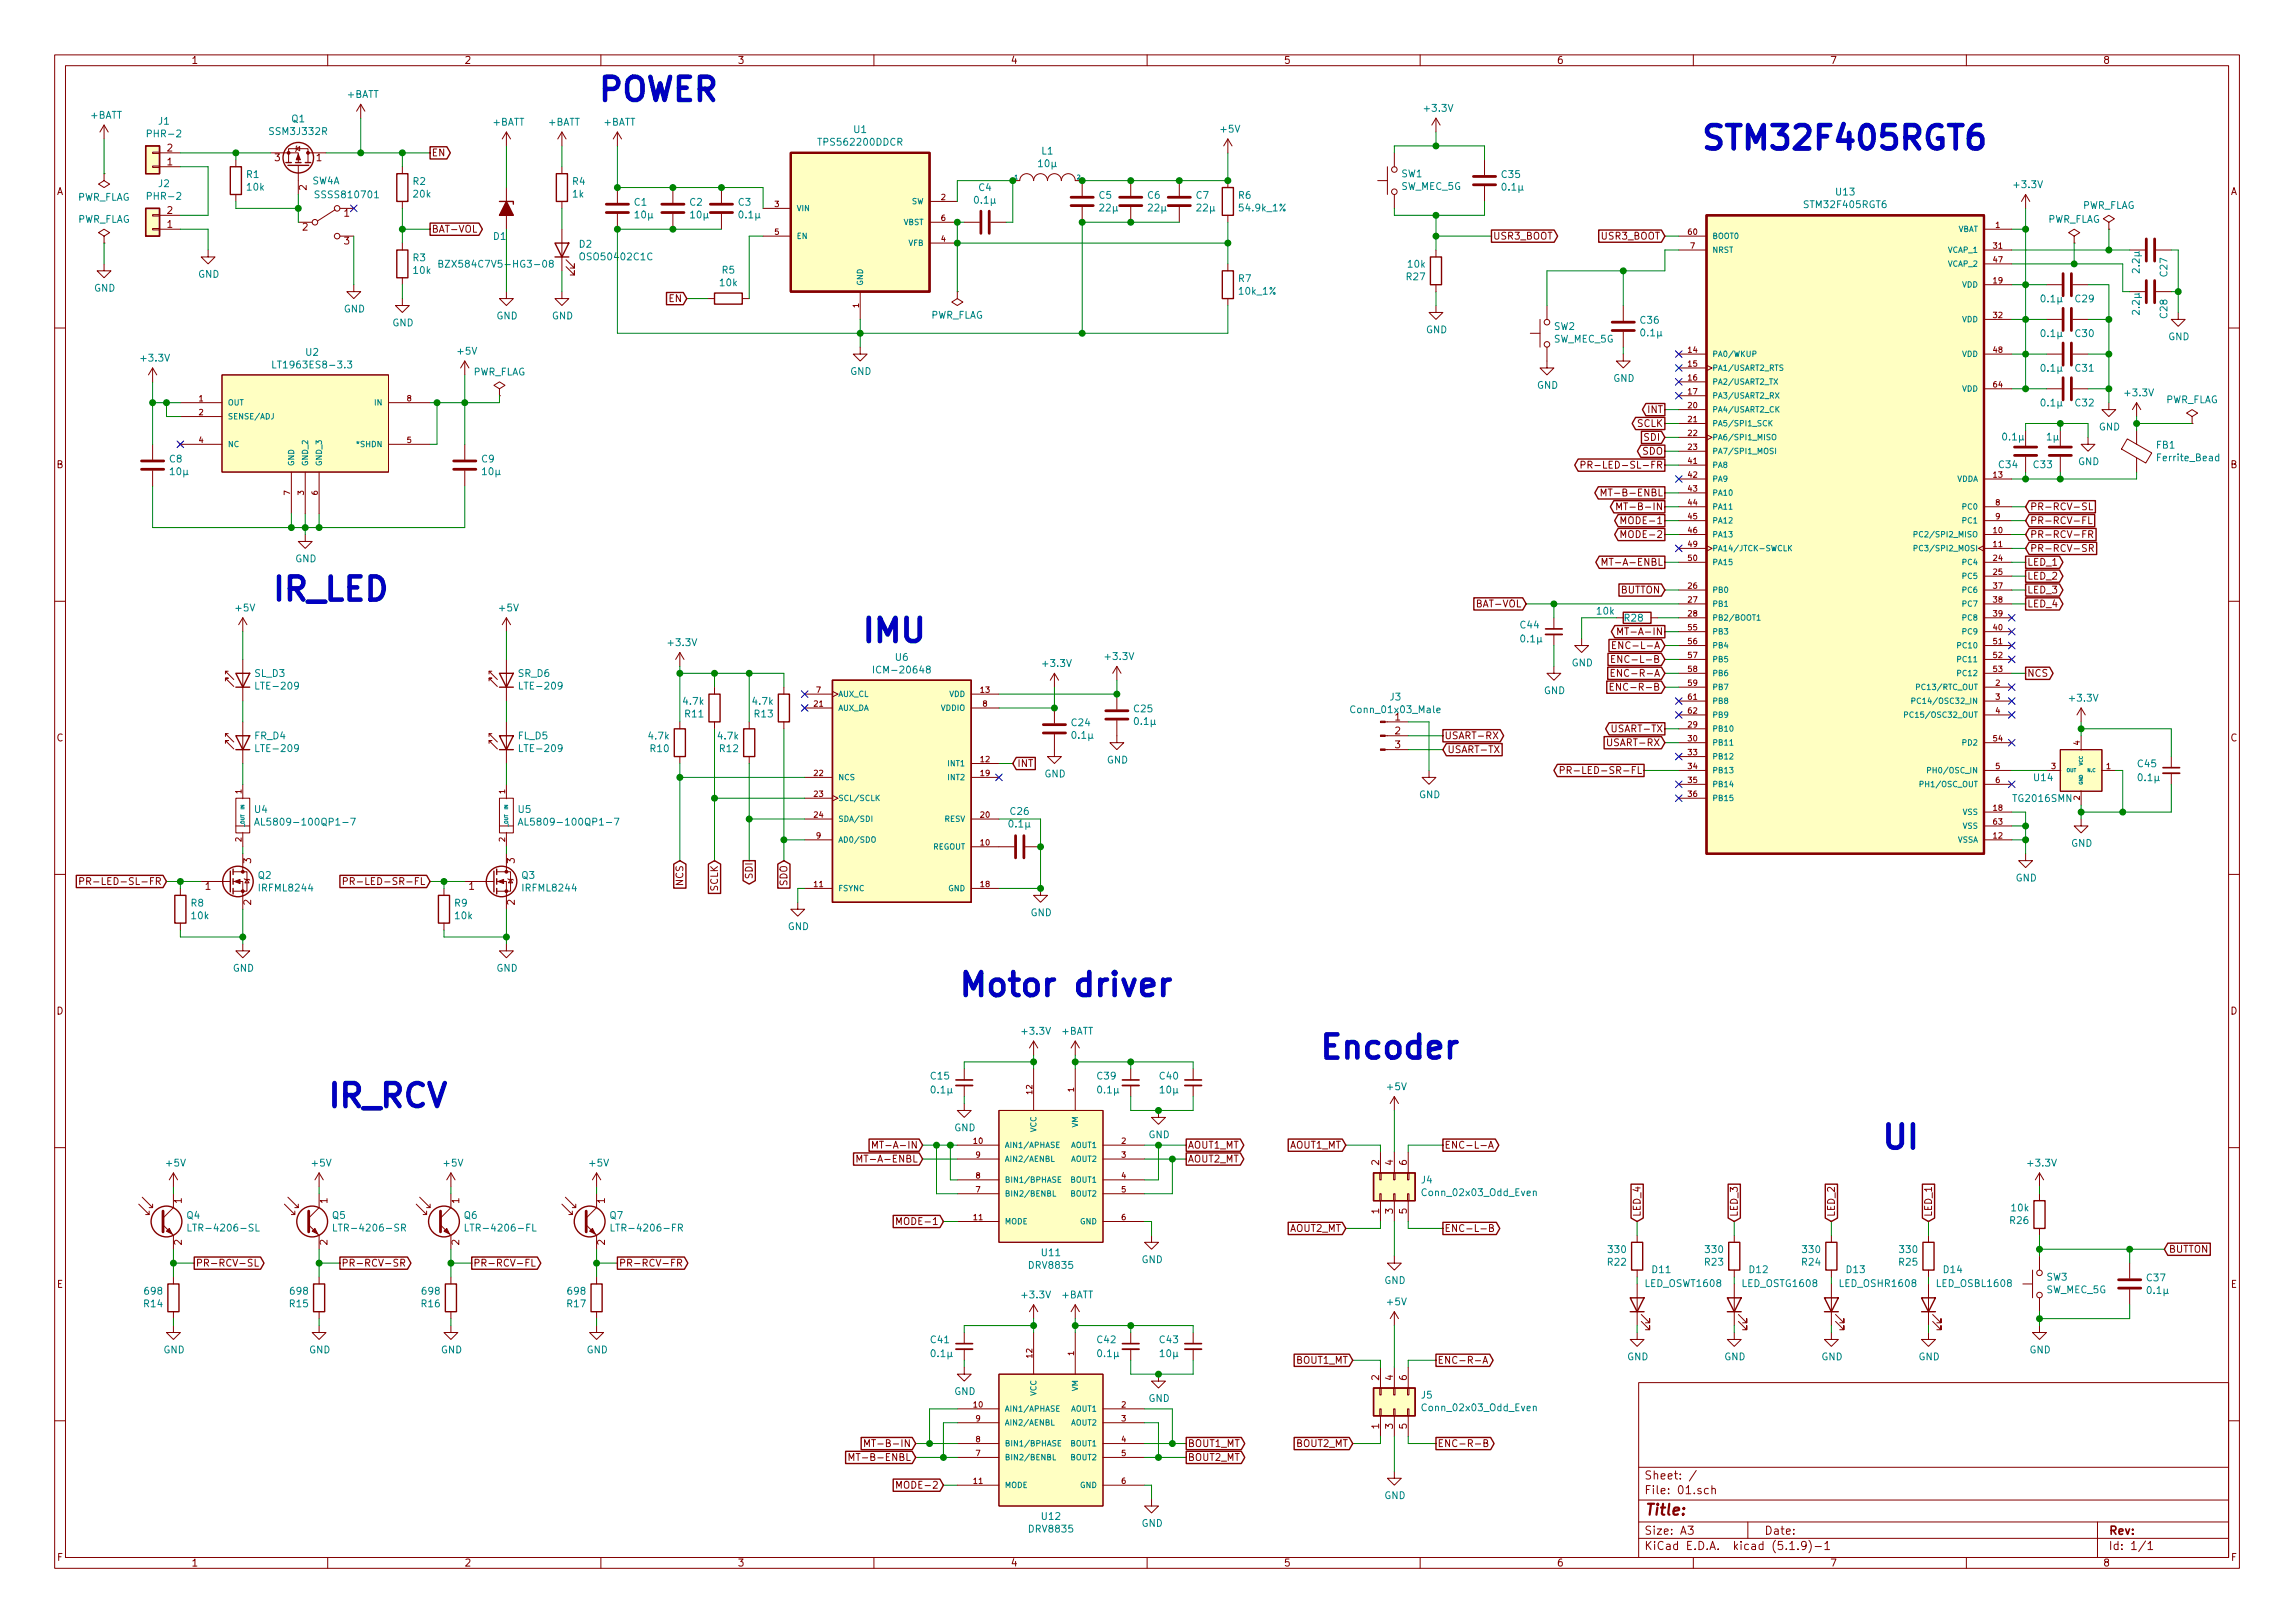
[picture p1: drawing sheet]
<svg xmlns="http://www.w3.org/2000/svg" width="420mm" height="297mm" viewBox="0 0 420 297" stroke-linecap="round" stroke-linejoin="round" font-family="sans-serif">
<defs><g id="words">
<g font-size="5.9" fill="#0000c2">
<text x="109.2" y="18.5">POWER</text>
<text x="311.1" y="27.4">STM32F405RGT6</text>
<text x="49.5" y="109.9">IR_LED</text>
<text x="157.5" y="117.5">IMU</text>
<text x="175.3" y="182.3">Motor driver</text>
<text x="241.3" y="193.8">Encoder</text>
<text x="59.7" y="202.7">IR_RCV</text>
<text x="344.2" y="210.2">UI</text>
</g>
<text font-size="2.8" fill="#840000" x="301" y="277.3">Title:</text>
<g font-size="2.1" fill="#840000">
<text x="301" y="273.5">File: 01.sch</text>
<text x="301" y="270.8">Sheet: /</text>
<text x="301" y="280.9">Size: A3</text>
<text x="323" y="280.9">Date:</text>
<text x="386" y="280.9">Rev:</text>
<text x="301" y="283.7">KiCad E.D.A. kicad (5.1.9)-1</text>
<text x="386" y="283.7">Id: 1/1</text>
</g>
<g font-size="1.8" fill="#840000">
<text x="35" y="11.7">1</text>
<text x="85" y="11.7">2</text>
<text x="135" y="11.7">3</text>
<text x="185" y="11.7">4</text>
<text x="235" y="11.7">5</text>
<text x="285" y="11.7">6</text>
<text x="335" y="11.7">7</text>
<text x="385" y="11.7">8</text>
<text x="30.6" y="27.7">2</text>
<text x="50.3" y="29.5">3</text>
<text x="57.9" y="29.5">1</text>
<text x="79" y="28.6">EN</text>
<text x="10.4" y="35.7">A</text>
<text x="30.6" y="30.3">1</text>
<text x="56.1" y="34.8" transform="rotate(-90 56.1 34.8)">2</text>
<text x="408.4" y="35.7">A</text>
<text x="30.6" y="41.7">1</text>
<text x="30.6" y="39.2">2</text>
<text x="63" y="39.7">1</text>
<text x="55.4" y="42.2">2</text>
<text x="63" y="44.7">3</text>
<text x="79" y="42.6">BAT-VOL</text>
<text x="273.3" y="43.9">USR3_BOOT</text>
<text x="293.2" y="43.9">USR3_BOOT</text>
<text x="122.5" y="55.3">EN</text>
<text x="301.7" y="75.6">INT</text>
<text x="299.7" y="78.1">SCLK</text>
<text x="300.7" y="83.2">SDO</text>
<text x="301.1" y="80.7">SDI</text>
<text x="10.4" y="85.7">B</text>
<text x="292.2" y="85.8">PR-LED-SL-FR</text>
<text x="408.4" y="85.7">B</text>
<text x="294.7" y="90.8">MT-B-ENBL</text>
<text x="297.7" y="95.9">MODE-1</text>
<text x="297.8" y="93.4">MT-B-IN</text>
<text x="371.6" y="95.9">PR-RCV-FL</text>
<text x="371.6" y="93.4">PR-RCV-SL</text>
<text x="297.7" y="98.5">MODE-2</text>
<text x="371.6" y="98.5">PR-RCV-FR</text>
<text x="371.6" y="101">PR-RCV-SR</text>
<text x="294.7" y="103.5">MT-A-ENBL</text>
<text x="371.1" y="103.5">LED_1</text>
<text x="371.1" y="106.1">LED_2</text>
<text x="270.8" y="111.2">BAT-VOL</text>
<text x="296.6" y="108.6">BUTTON</text>
<text x="371.1" y="111.2">LED_4</text>
<text x="371.1" y="108.6">LED_3</text>
<text x="296.7" y="118.8">ENC-L-A</text>
<text x="297.8" y="116.2">MT-A-IN</text>
<text x="296.5" y="123.9">ENC-R-A</text>
<text x="296.7" y="121.3">ENC-L-B</text>
<text x="371.1" y="123.9">NCS</text>
<text x="255.4" y="131.9">1</text>
<text x="296.5" y="126.4">ENC-R-B</text>
<text x="10.4" y="135.7">C</text>
<text x="255.4" y="134.4">2</text>
<text x="255.4" y="136.9">3</text>
<text x="264.4" y="135.3">USART-RX</text>
<text x="264.9" y="137.8">USART-TX</text>
<text x="294.9" y="136.6">USART-RX</text>
<text x="295.6" y="134">USART-TX</text>
<text x="408.4" y="135.7">C</text>
<text x="186.2" y="140.4">INT</text>
<text x="288.4" y="141.6">PR-LED-SR-FL</text>
<text x="17.3" y="162">PR-LED-SL-FR</text>
<text x="46" y="158" transform="rotate(-90 46 158)">3</text>
<text x="65.6" y="162">PR-LED-SR-FL</text>
<text x="94.2" y="158" transform="rotate(-90 94.2 158)">3</text>
<text x="137.8" y="160.7" transform="rotate(-90 137.8 160.7)">SDI</text>
<text x="37.6" y="162.9">1</text>
<text x="46" y="165.6" transform="rotate(-90 46 165.6)">2</text>
<text x="85.9" y="162.9">1</text>
<text x="94.2" y="165.6" transform="rotate(-90 94.2 165.6)">2</text>
<text x="125.1" y="162" transform="rotate(-90 125.1 162)">NCS</text>
<text x="131.4" y="163.1" transform="rotate(-90 131.4 163.1)">SCLK</text>
<text x="144.1" y="162.1" transform="rotate(-90 144.1 162.1)">SDO</text>
<text x="10.4" y="185.7">D</text>
<text x="408.4" y="185.7">D</text>
<text x="158.3" y="212.8">MT-A-ENBL</text>
<text x="161.3" y="210.2">MT-A-IN</text>
<text x="217.4" y="210.2">AOUT1_MT</text>
<text x="217.4" y="212.8">AOUT2_MT</text>
<text x="236.1" y="210.2">AOUT1_MT</text>
<text x="252.5" y="213.2" transform="rotate(-90 252.5 213.2)">2</text>
<text x="255" y="213.2" transform="rotate(-90 255 213.2)">4</text>
<text x="257.6" y="213.2" transform="rotate(-90 257.6 213.2)">6</text>
<text x="264.4" y="210.2">ENC-L-A</text>
<text x="33.3" y="220.2" transform="rotate(-90 33.3 220.2)">1</text>
<text x="59.9" y="220.2" transform="rotate(-90 59.9 220.2)">1</text>
<text x="84.1" y="220.2" transform="rotate(-90 84.1 220.2)">1</text>
<text x="110.7" y="220.2" transform="rotate(-90 110.7 220.2)">1</text>
<text x="33.3" y="227.8" transform="rotate(-90 33.3 227.8)">2</text>
<text x="59.9" y="227.8" transform="rotate(-90 59.9 227.8)">2</text>
<text x="84.1" y="227.8" transform="rotate(-90 84.1 227.8)">2</text>
<text x="110.7" y="227.8" transform="rotate(-90 110.7 227.8)">2</text>
<text x="165" y="224.2">MODE-1</text>
<text x="236.1" y="225.5">AOUT2_MT</text>
<text x="252.5" y="222.1" transform="rotate(-90 252.5 222.1)">1</text>
<text x="255" y="222.1" transform="rotate(-90 255 222.1)">3</text>
<text x="257.6" y="222.1" transform="rotate(-90 257.6 222.1)">5</text>
<text x="264.4" y="225.5">ENC-L-B</text>
<text x="300.4" y="222.8" transform="rotate(-90 300.4 222.8)">LED_4</text>
<text x="318.1" y="222.8" transform="rotate(-90 318.1 222.8)">LED_3</text>
<text x="335.9" y="222.8" transform="rotate(-90 335.9 222.8)">LED_2</text>
<text x="353.7" y="222.8" transform="rotate(-90 353.7 222.8)">LED_1</text>
<text x="35.8" y="231.8">PR-RCV-SL</text>
<text x="62.5" y="231.8">PR-RCV-SR</text>
<text x="86.6" y="231.8">PR-RCV-FL</text>
<text x="113.3" y="231.8">PR-RCV-FR</text>
<text x="397" y="229.3">BUTTON</text>
<text x="10.4" y="235.7">E</text>
<text x="408.4" y="235.7">E</text>
<text x="237.3" y="249.6">BOUT1_MT</text>
<text x="263.1" y="249.6">ENC-R-A</text>
<text x="252.5" y="252.6" transform="rotate(-90 252.5 252.6)">2</text>
<text x="255" y="252.6" transform="rotate(-90 255 252.6)">4</text>
<text x="257.6" y="252.6" transform="rotate(-90 257.6 252.6)">6</text>
<text x="252.5" y="261.5" transform="rotate(-90 252.5 261.5)">1</text>
<text x="255" y="261.5" transform="rotate(-90 255 261.5)">3</text>
<text x="257.6" y="261.5" transform="rotate(-90 257.6 261.5)">5</text>
<text x="157" y="267.4">MT-B-ENBL</text>
<text x="160.1" y="264.8">MT-B-IN</text>
<text x="217.4" y="264.8">BOUT1_MT</text>
<text x="217.4" y="267.4">BOUT2_MT</text>
<text x="237.3" y="264.8">BOUT2_MT</text>
<text x="263.1" y="264.8">ENC-R-B</text>
<text x="165" y="272.5">MODE-2</text>
<text x="10.5" y="285.7">F</text>
<text x="35" y="286.7">1</text>
<text x="85" y="286.7">2</text>
<text x="135" y="286.7">3</text>
<text x="185" y="286.7">4</text>
<text x="235" y="286.7">5</text>
<text x="285" y="286.7">6</text>
<text x="335" y="286.7">7</text>
<text x="385" y="286.7">8</text>
<text x="408.5" y="285.7">F</text>
</g>
<g font-size="1.8" fill="#008484">
<text x="63.6" y="17.9">+BATT</text>
<text x="16.6" y="21.7">+BATT</text>
<text x="29.1" y="22.8">J1</text>
<text x="53.4" y="22.4">Q1</text>
<text x="90.2" y="23">+BATT</text>
<text x="100.4" y="23">+BATT</text>
<text x="110.5" y="23">+BATT</text>
<text x="260.9" y="20.5">+3.3V</text>
<text x="27.4" y="25.1">PHR-2</text>
<text x="49.6" y="24.7">SSM3J332R</text>
<text x="150.3" y="26.7">TPS562200DDCR</text>
<text x="156.4" y="24.3">U1</text>
<text x="190.8" y="28.3">L1</text>
<text x="223.6" y="24.3">+5V</text>
<text x="29.1" y="34.3">J2</text>
<text x="45.2" y="32.6">R1</text>
<text x="45.3" y="34.9">10k</text>
<text x="57.1" y="33.7">SW4A</text>
<text x="75.6" y="33.8">R2</text>
<text x="104.9" y="33.8">R4</text>
<text x="179.2" y="35">C4</text>
<text x="190.8" y="30.6">10</text>
<text x="256.5" y="34.8">SW_MEC_5G</text>
<text x="256.6" y="32.4">SW1</text>
<text x="275" y="32.6">C35</text>
<text x="275.7" y="34.9">0.1</text>
<text x="336.2" y="35.8">U13</text>
<text x="368.9" y="34.4">+3.3V</text>
<text x="14.1" y="36.7">PWR_FLAG</text>
<text x="14.1" y="40.8">PWR_FLAG</text>
<text x="27.4" y="36.6">PHR-2</text>
<text x="58.2" y="36.3">SSSS810701</text>
<text x="75.8" y="36.2">20k</text>
<text x="104.9" y="36.2">1k</text>
<text x="116.2" y="37.7">C1</text>
<text x="116.9" y="40">10</text>
<text x="126.3" y="37.7">C2</text>
<text x="127.1" y="40">10</text>
<text x="135.2" y="37.7">C3</text>
<text x="136" y="40">0.1</text>
<text x="179.1" y="37.3">0.1</text>
<text x="201.2" y="36.4">C5</text>
<text x="202" y="38.7">22</text>
<text x="210.1" y="36.4">C6</text>
<text x="210.9" y="38.7">22</text>
<text x="219" y="36.4">C7</text>
<text x="219.8" y="38.7">22</text>
<text x="226.8" y="36.4">R6</text>
<text x="227.1" y="38.7">54.9k_1%</text>
<text x="330.6" y="38.1">STM32F405RGT6</text>
<text x="374.8" y="40.8">PWR_FLAG</text>
<text x="381.1" y="38.2">PWR_FLAG</text>
<text x="75.6" y="47.8">R3</text>
<text x="90.4" y="43.9">D1</text>
<text x="106.1" y="45.3">D2</text>
<text x="106.6" y="47.6">OSO50402C1C</text>
<text x="17.2" y="53.4">GND</text>
<text x="36.3" y="50.8">GND</text>
<text x="75.8" y="50.1">10k</text>
<text x="82" y="49">BZX584C7V5-HG3-08</text>
<text x="131.9" y="52.4">10k</text>
<text x="132.2" y="50.1">R5</text>
<text x="226.8" y="51.6">R7</text>
<text x="226.9" y="53.9">10k_1%</text>
<text x="257.6" y="51.3">R27</text>
<text x="257.8" y="49">10k</text>
<text x="391.7" y="49.2" transform="rotate(-90 391.7 49.2)">2.2</text>
<text x="396.8" y="50.6" transform="rotate(-90 396.8 50.6)">C27</text>
<text x="62.9" y="57.2">GND</text>
<text x="71.8" y="59.7">GND</text>
<text x="90.9" y="58.5">GND</text>
<text x="101" y="58.5">GND</text>
<text x="170.3" y="58.3">PWR_FLAG</text>
<text x="300.4" y="59.2">C36</text>
<text x="374.4" y="55.3">0.1</text>
<text x="380" y="55.3">C29</text>
<text x="391.7" y="56.8" transform="rotate(-90 391.7 56.8)">2.2</text>
<text x="396.8" y="58.2" transform="rotate(-90 396.8 58.2)">C28</text>
<text x="56" y="65.1">U2</text>
<text x="83.9" y="64.9">+5V</text>
<text x="261.1" y="61">GND</text>
<text x="284.4" y="62.7">SW_MEC_5G</text>
<text x="284.5" y="60.4">SW2</text>
<text x="301.1" y="61.6">0.1</text>
<text x="374.4" y="61.7">0.1</text>
<text x="380" y="61.7">C30</text>
<text x="397" y="62.3">GND</text>
<text x="26" y="66.2">+3.3V</text>
<text x="50.9" y="67.4">LT1963ES8-3.3</text>
<text x="86.5" y="68.7">PWR_FLAG</text>
<text x="155.7" y="68.6">GND</text>
<text x="281.4" y="71.2">GND</text>
<text x="295.4" y="69.9">GND</text>
<text x="374.4" y="68">0.1</text>
<text x="380" y="68">C31</text>
<text x="374.4" y="74.4">0.1</text>
<text x="380" y="74.4">C32</text>
<text x="389.2" y="72.5">+3.3V</text>
<text x="396.4" y="73.8">PWR_FLAG</text>
<text x="367.4" y="80.6">0.1</text>
<text x="375.4" y="80.6">1</text>
<text x="384.3" y="78.8">GND</text>
<text x="394.8" y="82.1">FB1</text>
<text x="31.1" y="84.6">C8</text>
<text x="31.9" y="87">10</text>
<text x="88.2" y="84.6">C9</text>
<text x="89" y="87">10</text>
<text x="366" y="85.7">C34</text>
<text x="372.4" y="85.7">C33</text>
<text x="380.4" y="85.1">GND</text>
<text x="395.2" y="84.4">Ferrite_Bead</text>
<text x="54.1" y="102.9">GND</text>
<text x="43.2" y="111.9">+5V</text>
<text x="91.5" y="111.9">+5V</text>
<text x="292.4" y="112.5">10k</text>
<text x="297.5" y="113.8">R28</text>
<text x="122.5" y="118.2">+3.3V</text>
<text x="278.4" y="115">C44</text>
<text x="279.1" y="117.6">0.1</text>
<text x="46.7" y="123.9">SL_D3</text>
<text x="94.9" y="123.9">SR_D6</text>
<text x="160.7" y="123.3">ICM-20648</text>
<text x="164" y="120.9">U6</text>
<text x="191.1" y="122.1">+3.3V</text>
<text x="202.5" y="120.8">+3.3V</text>
<text x="287.7" y="122">GND</text>
<text x="47.3" y="126.2">LTE-209</text>
<text x="95.6" y="126.2">LTE-209</text>
<text x="125.2" y="129">4.7k</text>
<text x="125.5" y="131.3">R11</text>
<text x="137.9" y="129">4.7k</text>
<text x="138.2" y="131.3">R13</text>
<text x="207.7" y="130.4">C25</text>
<text x="247.8" y="130.5">Conn_01x03_Male</text>
<text x="254.5" y="128.2">J3</text>
<text x="282.7" y="127">GND</text>
<text x="379" y="128.4">+3.3V</text>
<text x="46.7" y="135.3">FR_D4</text>
<text x="47.3" y="137.6">LTE-209</text>
<text x="94.9" y="135.3">FL_D5</text>
<text x="95.6" y="137.6">LTE-209</text>
<text x="118.8" y="135.3">4.7k</text>
<text x="119.1" y="137.7">R10</text>
<text x="131.5" y="135.3">4.7k</text>
<text x="131.8" y="137.7">R12</text>
<text x="196.2" y="132.9">C24</text>
<text x="197" y="135.2">0.1</text>
<text x="208.4" y="132.7">0.1</text>
<text x="191.2" y="142.3">GND</text>
<text x="202.6" y="139.7">GND</text>
<text x="372.4" y="143">U14</text>
<text x="391.4" y="140.4">C45</text>
<text x="392.2" y="143">0.1</text>
<text x="46.7" y="148.8">U4</text>
<text x="94.9" y="148.8">U5</text>
<text x="185" y="149.1">C26</text>
<text x="259.8" y="146.1">GND</text>
<text x="368.8" y="146.8">TG2016SMN</text>
<text x="48.4" y="151.1">AL5809-100QP1-7</text>
<text x="96.7" y="151.1">AL5809-100QP1-7</text>
<text x="185.4" y="151.4">0.1</text>
<text x="379.2" y="155">GND</text>
<text x="47.3" y="160.8">Q2</text>
<text x="95.6" y="160.8">Q3</text>
<text x="369" y="161.3">GND</text>
<text x="35" y="165.9">R8</text>
<text x="47.7" y="163.2">IRFML8244</text>
<text x="83.3" y="165.9">R9</text>
<text x="95.9" y="163.2">IRFML8244</text>
<text x="188.7" y="167.7">GND</text>
<text x="35.1" y="168.2">10k</text>
<text x="83.4" y="168.2">10k</text>
<text x="144.2" y="170.2">GND</text>
<text x="42.6" y="177.8">GND</text>
<text x="90.9" y="177.8">GND</text>
<text x="187.3" y="189.4">+3.3V</text>
<text x="194.4" y="189.4">+BATT</text>
<text x="170.5" y="197.6">C15</text>
<text x="200.9" y="197.6">C39</text>
<text x="212.4" y="197.6">C40</text>
<text x="171.2" y="200.1">0.1</text>
<text x="201.7" y="200.1">0.1</text>
<text x="213.1" y="200.1">10</text>
<text x="254.1" y="199.5">+5V</text>
<text x="174.7" y="207">GND</text>
<text x="210.3" y="208.3">GND</text>
<text x="30.5" y="213.5">+5V</text>
<text x="57.2" y="213.5">+5V</text>
<text x="81.3" y="213.5">+5V</text>
<text x="108" y="213.5">+5V</text>
<text x="371.4" y="213.5">+3.3V</text>
<text x="260.2" y="216.6">J4</text>
<text x="260.8" y="218.9">Conn_02x03_Odd_Even</text>
<text x="368.3" y="221.7">10k</text>
<text x="34.2" y="223.1">Q4</text>
<text x="35.5" y="225.4">LTR-4206-SL</text>
<text x="60.9" y="223.1">Q5</text>
<text x="62.2" y="225.4">LTR-4206-SR</text>
<text x="85" y="223.1">Q6</text>
<text x="86.2" y="225.4">LTR-4206-FL</text>
<text x="111.7" y="223.1">Q7</text>
<text x="113" y="225.4">LTR-4206-FR</text>
<text x="368" y="224">R26</text>
<text x="188.6" y="232.2">DRV8835</text>
<text x="190.8" y="229.9">U11</text>
<text x="209" y="231.2">GND</text>
<text x="294.4" y="231.6">R22</text>
<text x="294.6" y="229.3">330</text>
<text x="302.5" y="233">D11</text>
<text x="312.2" y="231.6">R23</text>
<text x="312.3" y="229.3">330</text>
<text x="320.3" y="233">D12</text>
<text x="329.9" y="231.6">R24</text>
<text x="330.1" y="229.3">330</text>
<text x="338.1" y="233">D13</text>
<text x="347.7" y="231.6">R25</text>
<text x="347.9" y="229.3">330</text>
<text x="355.9" y="233">D14</text>
<text x="26.4" y="239.3">R14</text>
<text x="26.6" y="236.9">698</text>
<text x="53.1" y="239.3">R15</text>
<text x="53.3" y="236.9">698</text>
<text x="77.2" y="239.3">R16</text>
<text x="77.4" y="236.9">698</text>
<text x="103.9" y="239.3">R17</text>
<text x="104.1" y="236.9">698</text>
<text x="187.3" y="237.6">+3.3V</text>
<text x="194.4" y="237.6">+BATT</text>
<text x="253.4" y="235">GND</text>
<text x="254.1" y="238.9">+5V</text>
<text x="301.3" y="235.5">LED_OSWT1608</text>
<text x="319.1" y="235.5">LED_OSTG1608</text>
<text x="337" y="235.5">LED_OSHR1608</text>
<text x="354.8" y="235.5">LED_OSBL1608</text>
<text x="374.6" y="236.7">SW_MEC_5G</text>
<text x="374.7" y="234.4">SW3</text>
<text x="393.1" y="234.5">C37</text>
<text x="393.8" y="236.8">0.1</text>
<text x="170.5" y="245.8">C41</text>
<text x="200.9" y="245.8">C42</text>
<text x="212.4" y="245.8">C43</text>
<text x="29.9" y="247.7">GND</text>
<text x="56.6" y="247.7">GND</text>
<text x="80.7" y="247.7">GND</text>
<text x="107.4" y="247.7">GND</text>
<text x="171.2" y="248.4">0.1</text>
<text x="201.7" y="248.4">0.1</text>
<text x="213.1" y="248.4">10</text>
<text x="297.9" y="249">GND</text>
<text x="315.7" y="249">GND</text>
<text x="333.5" y="249">GND</text>
<text x="351.2" y="249">GND</text>
<text x="371.6" y="247.7">GND</text>
<text x="174.7" y="255.3">GND</text>
<text x="210.3" y="256.6">GND</text>
<text x="260.2" y="256">J5</text>
<text x="260.8" y="258.3">Conn_02x03_Odd_Even</text>
<text x="253.4" y="274.4">GND</text>
<text x="188.6" y="280.5">DRV8835</text>
<text x="190.8" y="278.2">U12</text>
<text x="209" y="279.4">GND</text>
</g>
<g font-size="1.4" fill="#840000">
<text x="141.9" y="37.9">3</text>
<text x="172.3" y="36.6">2</text>
<text x="172.3" y="40.4">6</text>
<text x="365.4" y="41.7">1</text>
<text x="141.9" y="43">5</text>
<text x="172.3" y="44.2">4</text>
<text x="309.1" y="43">60</text>
<text x="309.5" y="45.5">7</text>
<text x="365" y="45.5">31</text>
<text x="365" y="51.9">19</text>
<text x="365" y="48">47</text>
<text x="157.2" y="56.3" transform="rotate(-90 157.2 56.3)">1</text>
<text x="365" y="58.2">32</text>
<text x="309.1" y="64.6">14</text>
<text x="365" y="64.6">48</text>
<text x="309.1" y="67.1">15</text>
<text x="309.1" y="69.6">16</text>
<text x="365" y="70.9">64</text>
<text x="36.4" y="73.4">1</text>
<text x="36.4" y="76">2</text>
<text x="74.5" y="73.4">8</text>
<text x="309.1" y="72.2">17</text>
<text x="309.1" y="74.7">20</text>
<text x="309.1" y="77.3">21</text>
<text x="36.4" y="81.1">4</text>
<text x="74.5" y="81.1">5</text>
<text x="309.1" y="79.8">22</text>
<text x="309.1" y="82.3">23</text>
<text x="309.1" y="84.9">41</text>
<text x="309.1" y="87.4">42</text>
<text x="309.1" y="90">43</text>
<text x="365" y="87.4">13</text>
<text x="53.1" y="90.6" transform="rotate(-90 53.1 90.6)">7</text>
<text x="55.6" y="90.6" transform="rotate(-90 55.6 90.6)">3</text>
<text x="58.2" y="90.6" transform="rotate(-90 58.2 90.6)">6</text>
<text x="309.1" y="92.5">44</text>
<text x="309.1" y="95">45</text>
<text x="365.4" y="92.5">8</text>
<text x="365.4" y="95">9</text>
<text x="309.1" y="97.6">46</text>
<text x="309.1" y="100.1">49</text>
<text x="365" y="97.6">10</text>
<text x="365" y="100.1">11</text>
<text x="309.1" y="107.7">26</text>
<text x="309.1" y="102.7">50</text>
<text x="365" y="102.7">24</text>
<text x="365" y="105.2">25</text>
<text x="365" y="107.7">37</text>
<text x="309.1" y="110.3">27</text>
<text x="309.1" y="112.8">28</text>
<text x="365" y="110.3">38</text>
<text x="365" y="112.8">39</text>
<text x="309.1" y="115.4">55</text>
<text x="309.1" y="117.9">56</text>
<text x="365" y="115.4">40</text>
<text x="365" y="117.9">51</text>
<text x="309.1" y="120.4">57</text>
<text x="309.1" y="123">58</text>
<text x="309.1" y="125.5">59</text>
<text x="365" y="120.4">52</text>
<text x="365" y="123">53</text>
<text x="365.4" y="125.5">2</text>
<text x="149.1" y="129.3">21</text>
<text x="149.5" y="126.8">7</text>
<text x="179.6" y="126.8">13</text>
<text x="180" y="129.3">8</text>
<text x="309.1" y="128.1">61</text>
<text x="309.1" y="130.6">62</text>
<text x="365.4" y="128.1">3</text>
<text x="365.4" y="130.6">4</text>
<text x="309.1" y="133.1">29</text>
<text x="309.1" y="135.7">30</text>
<text x="365" y="135.7">54</text>
<text x="380.7" y="136.4" transform="rotate(-90 380.7 136.4)">4</text>
<text x="149.1" y="142">22</text>
<text x="179.6" y="139.5">12</text>
<text x="179.6" y="142">19</text>
<text x="309.1" y="138.2">33</text>
<text x="309.1" y="140.8">34</text>
<text x="309.1" y="143.3">35</text>
<text x="365.4" y="140.8">5</text>
<text x="365.4" y="143.3">6</text>
<text x="375.6" y="140.8">3</text>
<text x="385.6" y="140.8">1</text>
<text x="44.2" y="145.2" transform="rotate(-90 44.2 145.2)">1</text>
<text x="92.5" y="145.2" transform="rotate(-90 92.5 145.2)">1</text>
<text x="149.1" y="145.8">23</text>
<text x="149.1" y="149.6">24</text>
<text x="179.6" y="149.6">20</text>
<text x="309.1" y="145.8">36</text>
<text x="365" y="148.4">18</text>
<text x="380.7" y="146.4" transform="rotate(-90 380.7 146.4)">2</text>
<text x="44.2" y="154" transform="rotate(-90 44.2 154)">2</text>
<text x="92.5" y="154" transform="rotate(-90 92.5 154)">2</text>
<text x="149.5" y="153.5">9</text>
<text x="179.6" y="154.7">10</text>
<text x="365" y="153.5">12</text>
<text x="365" y="150.9">63</text>
<text x="149.1" y="162.3">11</text>
<text x="179.6" y="162.3">18</text>
<text x="189" y="200.2" transform="rotate(-90 189 200.2)">12</text>
<text x="196.6" y="199.8" transform="rotate(-90 196.6 199.8)">1</text>
<text x="178.3" y="209.3">10</text>
<text x="205.4" y="209.3">2</text>
<text x="178.7" y="215.7">8</text>
<text x="178.7" y="211.9">9</text>
<text x="205.4" y="211.9">3</text>
<text x="205.4" y="215.7">4</text>
<text x="178.7" y="218.2">7</text>
<text x="205.4" y="218.2">5</text>
<text x="178.3" y="223.3">11</text>
<text x="205.4" y="223.3">6</text>
<text x="189" y="248.5" transform="rotate(-90 189 248.5)">12</text>
<text x="196.6" y="248.1" transform="rotate(-90 196.6 248.1)">1</text>
<text x="178.3" y="257.6">10</text>
<text x="205.4" y="257.6">2</text>
<text x="178.7" y="263.9">8</text>
<text x="178.7" y="260.1">9</text>
<text x="205.4" y="260.1">3</text>
<text x="205.4" y="263.9">4</text>
<text x="178.7" y="266.5">7</text>
<text x="205.4" y="266.5">5</text>
<text x="178.3" y="271.6">11</text>
<text x="205.4" y="271.6">6</text>
</g>
<g font-size="1.4" fill="#008484">
<text x="145.8" y="38.6">VIN</text>
<text x="165.4" y="41.2">VBST</text>
<text x="166.9" y="37.4">SW</text>
<text x="145.8" y="43.7">EN</text>
<text x="166.3" y="45">VFB</text>
<text x="313.4" y="43.7">BOOT0</text>
<text x="313.4" y="46.3">NRST</text>
<text x="356.7" y="46.3">VCAP_1</text>
<text x="358.3" y="42.5">VBAT</text>
<text x="158" y="52.4" transform="rotate(-90 158 52.4)">GND</text>
<text x="356.7" y="48.8">VCAP_2</text>
<text x="359.2" y="52.6">VDD</text>
<text x="359.2" y="59">VDD</text>
<text x="313.4" y="65.3">PA0/WKUP</text>
<text x="359.2" y="65.3">VDD</text>
<text x="313.4" y="67.9">PA1/USART2_RTS</text>
<text x="313.4" y="70.4">PA2/USART2_TX</text>
<text x="359.2" y="71.7">VDD</text>
<text x="41.7" y="74.2">OUT</text>
<text x="41.7" y="76.7">SENSE/ADJ</text>
<text x="68.7" y="74.2">IN</text>
<text x="313.4" y="72.9">PA3/USART2_RX</text>
<text x="313.4" y="75.5">PA4/USART2_CK</text>
<text x="41.7" y="81.8">NC</text>
<text x="65.6" y="81.8">*SHDN</text>
<text x="313.4" y="78">PA5/SPI1_SCK</text>
<text x="313.4" y="80.6">PA6/SPI1_MISO</text>
<text x="313.4" y="83.1">PA7/SPI1_MOSI</text>
<text x="53.8" y="85.4" transform="rotate(-90 53.8 85.4)">GND</text>
<text x="56.4" y="85.4" transform="rotate(-90 56.4 85.4)">GND_2</text>
<text x="58.9" y="85.4" transform="rotate(-90 58.9 85.4)">GND_3</text>
<text x="313.4" y="85.6">PA8</text>
<text x="313.4" y="88.2">PA9</text>
<text x="358.2" y="88.2">VDDA</text>
<text x="313.4" y="90.7">PA10</text>
<text x="313.4" y="93.3">PA11</text>
<text x="313.4" y="95.8">PA12</text>
<text x="359.5" y="93.3">PC0</text>
<text x="359.5" y="95.8">PC1</text>
<text x="313.4" y="98.3">PA13</text>
<text x="313.4" y="100.9">PA14/JTCK-SWCLK</text>
<text x="351.6" y="98.3">PC2/SPI2_MISO</text>
<text x="351.6" y="100.9">PC3/SPI2_MOSI</text>
<text x="313.4" y="103.4">PA15</text>
<text x="359.5" y="103.4">PC4</text>
<text x="359.5" y="106">PC5</text>
<text x="313.4" y="108.5">PB0</text>
<text x="313.4" y="111">PB1</text>
<text x="313.4" y="113.6">PB2/BOOT1</text>
<text x="359.5" y="108.5">PC6</text>
<text x="359.5" y="111">PC7</text>
<text x="359.5" y="113.6">PC8</text>
<text x="313.4" y="116.1">PB3</text>
<text x="313.4" y="118.7">PB4</text>
<text x="358.7" y="118.7">PC10</text>
<text x="359.5" y="116.1">PC9</text>
<text x="313.4" y="121.2">PB5</text>
<text x="313.4" y="123.7">PB6</text>
<text x="358.7" y="121.2">PC11</text>
<text x="358.7" y="123.7">PC12</text>
<text x="153.4" y="130.1">AUX_DA</text>
<text x="153.4" y="127.5">AUX_CL</text>
<text x="172.3" y="130.1">VDDIO</text>
<text x="173.8" y="127.5">VDD</text>
<text x="313.4" y="126.3">PB7</text>
<text x="313.4" y="128.8">PB8</text>
<text x="313.4" y="131.4">PB9</text>
<text x="349.9" y="131.4">PC15/OSC32_OUT</text>
<text x="351.4" y="128.8">PC14/OSC32_IN</text>
<text x="351.6" y="126.3">PC13/RTC_OUT</text>
<text x="313.4" y="133.9">PB10</text>
<text x="313.4" y="136.4">PB11</text>
<text x="359.5" y="136.4">PD2</text>
<text x="153.4" y="142.8">NCS</text>
<text x="173.7" y="140.2">INT1</text>
<text x="173.7" y="142.8">INT2</text>
<text x="313.4" y="139">PB12</text>
<text x="313.4" y="141.5">PB13</text>
<text x="353.8" y="141.5">PH0/OSC_IN</text>
<text x="153.4" y="146.6">SCL/SCLK</text>
<text x="313.4" y="144.1">PB14</text>
<text x="313.4" y="146.6">PB15</text>
<text x="352.2" y="144.1">PH1/OSC_OUT</text>
<text x="359.4" y="149.1">VSS</text>
<text x="153.4" y="150.4">SDA/SDI</text>
<text x="153.4" y="154.2">AD0/SDO</text>
<text x="170.7" y="155.5">REGOUT</text>
<text x="172.9" y="150.4">RESV</text>
<text x="358.3" y="154.2">VSSA</text>
<text x="359.4" y="151.7">VSS</text>
<text x="153.4" y="163.1">FSYNC</text>
<text x="173.6" y="163.1">GND</text>
<text x="189.7" y="207.2" transform="rotate(-90 189.7 207.2)">VCC</text>
<text x="197.4" y="206.4" transform="rotate(-90 197.4 206.4)">VM</text>
<text x="183.9" y="210.1">AIN1/APHASE</text>
<text x="183.9" y="212.6">AIN2/AENBL</text>
<text x="196.1" y="210.1">AOUT1</text>
<text x="196.1" y="212.6">AOUT2</text>
<text x="183.9" y="219">BIN2/BENBL</text>
<text x="183.9" y="216.4">BIN1/BPHASE</text>
<text x="196.1" y="216.4">BOUT1</text>
<text x="196.1" y="219">BOUT2</text>
<text x="183.9" y="224.1">MODE</text>
<text x="197.8" y="224.1">GND</text>
<text x="189.7" y="255.5" transform="rotate(-90 189.7 255.5)">VCC</text>
<text x="197.4" y="254.6" transform="rotate(-90 197.4 254.6)">VM</text>
<text x="183.9" y="258.4">AIN1/APHASE</text>
<text x="183.9" y="260.9">AIN2/AENBL</text>
<text x="196.1" y="258.4">AOUT1</text>
<text x="196.1" y="260.9">AOUT2</text>
<text x="183.9" y="267.2">BIN2/BENBL</text>
<text x="183.9" y="264.7">BIN1/BPHASE</text>
<text x="196.1" y="264.7">BOUT1</text>
<text x="196.1" y="267.2">BOUT2</text>
<text x="183.9" y="272.3">MODE</text>
<text x="197.8" y="272.3">GND</text>
</g>
<g font-size="1.1" fill="#008484">
<text x="185.8" y="32.8">1</text>
<text x="197.2" y="32.8">2</text>
</g>
<g font-size=".8" fill="#008484">
<text x="378.3" y="141.3">OUT</text>
<text x="381.3" y="143.7" transform="rotate(-90 381.3 143.7)">GND</text>
<text x="381.3" y="140.1" transform="rotate(-90 381.3 140.1)">VCC</text>
<text x="382.2" y="141.3">N.C</text>
<text x="44.8" y="148" transform="rotate(-90 44.8 148)">IN</text>
<text x="93" y="148" transform="rotate(-90 93 148)">IN</text>
<text x="44.8" y="151.3" transform="rotate(-90 44.8 151.3)">_OUT</text>
<text x="93" y="151.3" transform="rotate(-90 93 151.3)">_OUT</text>
</g>
</g></defs>
<g fill="none" stroke="#840000" stroke-width=".18">
<path d="M10 10h400v277h-400zM12 12h396v273.1h-396zM60 10v2M66 19.1l-.7 1.3M66 19.1v2.5M66 19.1l.8 1.3M110 10v2M160 10v2M210 10v2M260 10v2M310 10v2M360 10v2"/>
<path d="M19 31.8v1.3l1.1 .6-1.1 .6-1-.6 1-.6M19 31.8h.1M19 22.9l-.7 1.3M19 22.9v2.5M19 22.9l.8 1.3M27.9 27.8h1.3v.3h-1.3zM27.9 30.4h1.3v.2h-1.3zM27.9 39.3h1.3v.2h-1.3zM29.2 30.5h3.8M29.2 28h3.8M29.2 39.4h3.8M43.2 29.2v1.3"/>
<path d="M43.2 35.6v1.3M49.5 28h5.1v1.8M52.8 29.8v-2.6h3.6v2.6M54.2 27.2l.7-.4v.8zM54.4 26.7l-.2 .1v.8l-.1 .1M54.6 30.3v5.3M56.4 28h3.3M61.3 38.4l-3.1 2M62.2 38.1h2.6M73.7 30.5v1.3M73.7 36.9v1.2M92.7 24.2v2.5"/>
<path d="M92.7 34.3v7.6M92.7 24.2l-.8 1.2M92.7 24.2l.8 1.2M102.9 24.2v2.5M102.9 30.5v1.3M102.9 36.9v1.2M102.9 24.2l-.8 1.2M102.9 24.2l.7 1.2M113 24.2l-.7 1.2M113 24.2v2.5M113 34.3v2.8M113 39.2v2.7"/>
<path d="M113 24.2l.8 1.2M123.2 34.3v2.8M123.2 39.2v2.7M132.1 34.3v2.8M132.1 39.2v2.7M139.7 38.1h5.1M170.2 36.9h5.1M185.4 33.1h1.3a1.27 1.27 0 0 1 1.3-1.3 1.27 1.27 0 0 1 1.2 1.3 1.27 1.27 0 0 1 1.3-1.3 1.27 1.27 0 0 1 1.3 1.3 1.27 1.27 0 0 1 1.2-1.3 1.27 1.27 0 0 1 1.3 1.3 1.27 1.27 0 0 1 1.3-1.3 1.27 1.27 0 0 1 1.2 1.3h1.3v2.8M198.1 37.9v2.8M207 33.1v2.8M207 37.9v2.8M215.9 33.1v2.8"/>
<path d="M215.9 37.9v2.8M224.8 25.4v2.6M224.8 33.1v1.2M224.8 39.4v1.3M224.8 25.4l-.8 1.3M224.8 25.4l.8 1.3M252.2 33.1h1.8M254 30.5v5.1M255.3 28v2.5M255.3 35.6v2.5M262.9 21.6v2.6M262.9 21.6l-.8 1.3"/>
<path d="M262.9 21.6l.8 1.3M271.8 29.2v2.8M271.8 34.1v2.8M370.8 35.6l-.7 1.3M370.8 35.6v2.5M370.8 35.6l.8 1.3M19 43.2l1.1-.6-1.1-.7-1 .7 1 .6v1.3M19 44.5h.1M19 48.3v1.3h1.3l-1.3 1.2-1.2-1.2h1.2M27.9 41.8h1.3v.3h-1.3zM29.2 41.9h3.8M38.1 45.8v1.2h1.3l-1.3 1.3-1.3-1.3h1.3"/>
<path d="M54.6 40.7h2.5M62.2 43.2h2.6M64.8 52.1v1.3h1.2l-1.2 1.2-1.3-1.2h1.3M73.7 54.6v1.3h1.2l-1.2 1.3-1.3-1.3h1.3M73.7 44.5v1.3M73.7 50.8v1.3M86.7 41.2v1.3h.6M92.7 53.4v1.2h1.3l-1.3 1.3-1.3-1.3h1.3M102.9 53.4v1.2h1.2l-1.2 1.3-1.3-1.3h1.3M102.9 41.9v7.7M103.6 48.8l1.6 1.5v-.7v.7h-.8M103.6 47.5l1.6 1.6v-.8v.8h-.8"/>
<path d="M129.5 54.6h1.3M135.9 54.6h1.3M139.7 43.2h5.1M157.5 53.4v5.1M170.2 40.7h5.1M170.2 44.5h5.1M175.3 53.4v1.2l1 .7-1 .6-1.1-.6 1.1-.7M175.3 53.4h.1M176.5 40.7h2.8M181.4 40.7h2.7M224.8 48.3v1.3M224.8 54.6v1.3"/>
<path d="M262.9 55.9v1.3h1.3l-1.3 1.3-1.3-1.3h1.3M262.9 45.8v1.2M262.9 52.1v1.3M281.9 58.5v5M283.2 55.9v2.6M297.2 55.9v2.8M307.3 43.2h5.1M307.3 45.8h5.1M363.2 41.9h5.1M363.2 52.1h5.1M363.2 45.8h5.1M363.2 58.5h5.1"/>
<path d="M363.2 48.3h5.1M374.6 52.1h2.8M374.6 58.5h2.8M379.5 52.1h2.8M379.5 58.5h2.8M379.7 43.2l1-.6-1-.7-1 .7 1 .6v1.3M379.7 44.5h.1M386.1 40.7l1-.7-1-.6-1 .6 1 .7v1.2M386.1 41.9h.1M389.9 45.8h2.8M389.9 53.4h2.8M394.7 45.8h2.8"/>
<path d="M394.7 53.4h2.8M398.8 57.2v1.3h1.2l-1.2 1.2-1.3-1.2h1.3M10 60h2M27.9 67.3l-.7 1.3M27.9 67.3v2.6M27.9 67.3l.8 1.3M33 73.7h7.6M33 76.2h7.6M40.6 68.6h30.5v17.8h-30.5zM71.1 73.7h7.6M85.1 66.1l-.8 1.2M85.1 66.1v2.5"/>
<path d="M85.1 66.1l.8 1.2M91.4 71.2l1.1-.7-1.1-.6-1 .6 1 .7v1.2M91.4 72.4h.1M157.5 63.5v1.3h1.2l-1.2 1.3-1.3-1.3h1.3M280.2 61h1.7M283.2 63.5v3.8h1.3l-1.3 1.3-1.3-1.3h1.3M297.2 64.8v1.3h1.2l-1.2 1.2-1.3-1.2h1.3M297.2 60.7v2.8M307.3 64.8h5.1M307.3 67.3h5.1M307.3 69.9h5.1M307.3 72.4h5.1"/>
<path d="M307.3 75h5.1M307.3 77.5h5.1M312.4 66.8l1 .5-1 .6M312.4 79.5l1 .5-1 .6M363.2 64.8h5.1M363.2 71.2h5.1M370.8 78.8v2.8M374.6 64.8h2.8M374.6 71.2h2.8M377.2 78.8v2.8M379.5 64.8h2.8M379.5 71.2h2.8"/>
<path d="M386.1 73.7v1.3h1.2l-1.2 1.2-1.3-1.2h1.3M391.2 73.7v2.5M391.2 78.8v2.5M391.2 73.7l-.8 1.3M391.2 73.7l.7 1.3M401.3 76.2l1-.6-1-.6-1 .6 1 .6v1.3M401.3 77.5h.1M408 60h2M27.9 81.3v2.8M27.9 86.1v2.8M32.6 80.9l.8 .8M33 81.3h7.6"/>
<path d="M33.4 80.9l-.8 .8M53.3 86.4v7.6M55.9 97.8v1.3h1.2l-1.2 1.3-1.3-1.3h1.3M55.9 86.4v7.6M58.4 86.4v7.6M71.1 81.3h7.6M85.1 81.3v2.8M85.1 86.1v2.8M289.5 85.1l.6-.1 .1-.2-.1-.3-.6-.1v1.3M290.7 85.1l.6-.1 .2-.2-.1-.3-.7-.1v1.3M291 85.1l.5 .6M293.1 90.8v-1.3l.5 .9 .4-.9v1.3"/>
<path d="M296 93.3v-1.3l.4 .9 .4-.9v1.3M296.8 98.4v-1.3l.4 .9 .4-.9v1.3M296.8 95.8v-1.2l.4 .9 .4-.9v1.2M297.3 92h.7M307.3 97.8h5.1M307.3 87.7h5.1M307.3 80h5.1M307.3 82.6h5.1M307.3 85.1h5.1M307.3 90.2h5.1M307.3 92.7h5.1M307.3 95.3h5.1"/>
<path d="M312.4 99.9l1 .5-1 .5M363.2 99.9l-1 .5 1 .5M363.2 97.8h5.1M363.2 87.7h5.1M363.2 92.7h5.1M363.2 95.3h5.1M370.8 83.6v2.8M377.2 83.6v2.8M381.3 95.2h.4M381.9 94.6h-.6v1.2M381.9 97.1h-.6v1.3M382 92.1l-.5-.1-.2 .2 .1 .4 .5 .2 .1 .3-.3 .2h-.4"/>
<path d="M382.3 80v1.3h1.2l-1.2 1.3-1.3-1.3h1.3M382.4 94.6v1.2h.6M382.4 97.8l.6-.1 .1-.2v-.3l-.7-.1v1.3M382.5 92v1.3h.6M382.7 97.8l.4 .6M389.5 80.3l4.4 2.6-1.1 1.8-4.4-2.5zM391.2 83.8v2.6M10 110h2M44.4 113.1v2.5M44.4 113.1l-.7 1.2M44.4 113.1l.8 1.2M92.7 113.1v2.5"/>
<path d="M92.7 113.1l-.8 1.2M92.7 113.1l.8 1.2M124.5 119.4l-.8 1.3M124.5 119.4v2.6M124.5 119.4l.7 1.3M284.5 113.1v2M284.5 116.1v2M289.6 116.9v1.2h1.2l-1.2 1.3-1.3-1.3h1.3M293.3 103.5v-1.3l.5 .9 .4-.9v1.3M295.2 118h.4M295.6 120h-.6v1.2h.6M295.8 117.4h-.6v1.3h.6"/>
<path d="M295.9 113.1h1.3M296.2 116.2v-1.3l.4 .9 .4-.9v1.3M296.9 120v1.2l-.7-1.2v1.2M302.3 113.1h1.2M307.3 100.4h5.1M307.3 102.9h5.1M307.3 108h5.1M307.3 110.5h5.1M307.3 113.1h5.1M307.3 115.6h5.1M307.3 118.1h5.1M363.2 100.4h5.1"/>
<path d="M363.2 102.9h5.1M363.2 105.4h5.1M363.2 108h5.1M363.2 110.5h5.1M363.2 113.1h5.1M363.2 115.6h5.1M363.2 118.1h5.1M382.5 100.3h.6l.1-.5-.7-.1v1.2M382.8 100.3l.4 .6M408 110h2M41.3 124.6v-.5h.5h-.5l1.5 1.5M41.3 136.1v-.6h.5h-.5l1.5 1.6"/>
<path d="M41.3 122.8v.6M41.3 134.3v.5M41.8 122.8h-.5l1.5 1.6M41.8 134.3h-.5l1.5 1.5M44.4 120.7v7.6M44.4 132.1v7.6M89.5 124.6v-.5h.5h-.5l1.6 1.5M89.5 136.1v-.6h.5h-.5l1.6 1.6M89.5 122.8v.6M89.5 134.3v.5M90 122.8h-.5l1.6 1.6M90 134.3h-.5l1.6 1.5"/>
<path d="M92.7 120.7v7.6M92.7 132.1v7.6M124.5 132.1v1.3M124.5 138.5v1.2M130.8 125.8v1.2M130.8 132.1v1.3M137.2 132.1v1.3M137.2 138.5v1.2M143.5 125.8v1.2M143.5 132.1v1.3M147.3 127h5.1M147.3 129.6h5.1"/>
<path d="M152.4 126.5l1 .5-1 .5M177.8 139.7h5.1M177.8 127h5.1M177.8 129.6h5.1M193 134.4v4.1h1.3l-1.3 1.2-1.2-1.2h1.2M193 123.2v2.6M193 129.6v2.8M193 123.2l-.7 1.3M193 123.2l.8 1.3M204.5 131.9v4h1.2l-1.2 1.3-1.3-1.3h1.3M204.5 122l-.8 1.2M204.5 122v2.5"/>
<path d="M204.5 127v2.8M204.5 122l.7 1.2M253.6 137.2h4.2M253.6 134.7h4.2M253.6 132.1h4.2M273.4 133.9l.8 1.3M273.6 136.5l.8 1.3M274.2 133.9l-.8 1.3M274.4 136.5l-.8 1.3M284.5 122v1.2h1.2l-1.2 1.3-1.3-1.3h1.3M294.3 135.2v1.1l.2 .2 .4-.1 .1-.1v-1.1M294.8 125.7h.4"/>
<path d="M295 123.1h.4M295 120.6h.5M295.4 125.1h-.6v1.2h.6M295.6 122.5h-.6v1.3h.6M296.7 125.1v1.2l-.8-1.2v1.2M307.3 125.8h5.1M307.3 133.4h5.1M307.3 128.3h5.1M307.3 135.9h5.1M307.3 138.5h5.1M307.3 130.8h5.1M307.3 120.7h5.1"/>
<path d="M307.3 123.2h5.1M363.2 125.8h5.1M363.2 128.3h5.1M363.2 135.9h5.1M363.2 130.8h5.1M363.2 120.7h5.1M363.2 123.2h5.1M377.2 137.2h7.6v7.6h-7.6zM381 129.6l-.8 1.2M381 129.6v2.5M381 134.7v2.6M381 129.6l.8 1.2"/>
<path d="M397.5 138.5v2M42.7 159.5h2.5v3.6h-2.5M43.2 146.1h2.5v6.3h-2.5zM43.2 151.2h2.5M44.4 143.5v2.7M44.4 152.3v2.7M44.4 156.2v3.3M90.9 159.5h2.6v3.6h-2.6M91.4 146.1h2.6v6.3h-2.6zM91.4 151.2h2.6M92.7 143.5v2.7M92.7 152.3v2.7"/>
<path d="M92.7 156.2v3.3M147.3 142.3h5.1M147.3 149.9h5.1M147.3 146.1h5.1M147.3 153.7h5.1M152.4 145.6l1 .5-1 .5M177.8 155h7.9M177.8 142.3h5.1M177.8 149.9h5.1M187.7 155h2.8M261.6 141v1.3h1.3l-1.3 1.2-1.3-1.2h1.3M285.6 141l.7-.1 .1-.2-.1-.3-.7-.1v1.3"/>
<path d="M286.9 141l.6-.1 .2-.2-.1-.3-.7-.1v1.3M287.2 141l.5 .6M307.3 146.1h5.1M307.3 141h5.1M307.3 143.5h5.1M363.2 153.7h5.1M363.2 148.6h5.1M363.2 141h5.1M363.2 143.5h5.1M363.2 151.2h5.1M370.8 156.2v1.3h1.3l-1.3 1.3-1.2-1.3h1.2M374.6 141h2.7"/>
<path d="M381 149.9v1.3h1.3l-1.3 1.2-1.3-1.2h1.3M381 144.7v2.7M384.7 141h2.6M397.5 141.5v2M10 160h2M14.6 161.3l.6-.1 .1-.2v-.3l-.7-.1v1.3M15.9 161.3l.6-.1 .1-.2-.1-.3-.6-.1v1.3M16.2 161.3l.4 .6M33 162.6v1.3M33 168.9v1.3M36.8 161.3h5.4M42.7 161.3h1.7v5.1"/>
<path d="M44.4 172.8v1.2h1.3l-1.3 1.3-1.2-1.3h1.2M44.7 160.8l.1 .1h.8l.1 .2M45.2 160.9l.4 .7h-.8zM62.9 161.3l.6-.1 .1-.2-.1-.3-.6-.1v1.3M64.1 161.3l.6-.1 .2-.2-.1-.3-.7-.1v1.3M64.4 161.3l.5 .6M81.3 162.6v1.3M81.3 168.9v1.3M85.1 161.3h5.3M90.9 161.3h1.8v5.1M92.7 172.8v1.2h1.3l-1.3 1.3-1.3-1.3h1.3M93 160.8l.1 .1h.8l.1 .2"/>
<path d="M93.5 160.9l.4 .7h-.8zM146 165.1v1.3h1.3l-1.3 1.3-1.2-1.3h1.2M147.3 162.6h5.1M177.8 162.6h5.1M190.5 162.6v1.3h1.3l-1.3 1.2-1.3-1.2h1.3M408 160h2M176.5 195.6v2M176.5 198.7v2M189.2 190.5v2.6M189.2 195.6v7.6M189.2 190.5l-.7 1.3M189.2 190.5l.8 1.3"/>
<path d="M196.8 190.5l-.7 1.3M196.8 190.5v2.6M196.8 195.6v7.6M196.8 190.5l.8 1.3M207 195.6v2M207 198.7v2M218.4 195.6v2M218.4 198.7v2M10 210h2M26 219.1l1.9 1.9v-.6M31.7 218.5v2.5l-1.9 1.9M31.7 214.7v2.5"/>
<path d="M31.7 214.7l-.7 1.2M31.7 214.7l.8 1.2M52.7 219.1l1.9 1.9v-.6M58.4 214.7v2.5M58.4 218.5v2.5l-1.9 1.9M58.4 214.7l-.7 1.2M58.4 214.7l.8 1.2M76.8 219.1l1.9 1.9v-.6M82.5 214.7v2.5M82.5 218.5v2.5l-1.9 1.9M82.5 214.7l-.7 1.2M82.5 214.7l.8 1.2"/>
<path d="M103.5 219.1l1.9 1.9v-.6M109.2 214.7v2.5M109.2 218.5v2.5l-1.9 1.9M109.2 214.7l-.7 1.2M109.2 214.7l.8 1.2M156.9 212.7v-1.3l.4 .9 .5-.9v1.3M159.7 210.1v-1.2l.5 .9 .4-.9v1.2M175.3 209.6h7.6M175.3 218.5h7.6M175.3 215.9h7.6M175.3 212.1h7.6M176.5 202v1.2h1.3l-1.3 1.3-1.2-1.3h1.2"/>
<path d="M182.9 203.2h19v24.2h-19zM201.9 209.6h7.6M201.9 218.5h7.6M201.9 215.9h7.6M201.9 212.1h7.6M212.1 203.2v1.3h1.3l-1.3 1.3-1.3-1.3h1.3M252.6 218.5h.3v1.2h-.3zM252.6 214.7h.3v1.2h-.3zM252.7 210.9v3.8M252.7 219.7v3.9M255.1 218.5h.3v1.2h-.3zM255.1 214.7h.3v1.2h-.3z"/>
<path d="M255.3 200.7v2.5M255.3 210.9v3.8M255.3 219.7v3.9M255.3 200.7l-.8 1.3M255.3 200.7l.7 1.3M257.7 218.5h.2v1.2h-.2zM257.7 214.7h.2v1.2h-.2zM257.8 210.9v3.8M257.8 219.7v3.9M271.1 209.7h1M272.5 210.1l.4-1.2 .5 1.2M272.6 209.8h.7"/>
<path d="M373.4 214.7l-.8 1.2M373.4 214.7v2.5M373.4 218.5v1.2M373.4 214.7l.7 1.2M408 210h2M25.4 220.4l1.9 1.9v-.6M26.7 222.3h.6M27.3 221h.6M29.8 224.2l1.9 1.9v2.5M31.7 233.7v1.3M46.2 230.5h-.5l-.2 .1v.4l.6 .2 .1 .3-.3 .2h-.5M46.7 230.5v1.2h.6"/>
<path d="M52.1 220.4l1.9 1.9v-.6M53.3 222.3h.7M54 221h.6M56.5 224.2l1.9 1.9v2.5M58.4 233.7v1.3M73.4 231.1h.6v-.5l-.6-.1v1.2M73.7 231.1l.4 .6M76.2 220.4l1.9 1.9v-.6M77.5 222.3h.6M78.1 221h.6M80.6 224.2l1.9 1.9v2.5M82.5 233.7v1.3"/>
<path d="M96.3 231.1h.4M96.9 230.5h-.6v1.2M97.4 230.5v1.2h.6M102.9 220.4l1.9 1.9v-.6M104.1 222.3h.7M104.8 221h.6M107.3 224.2l1.9 1.9v2.5M109.2 233.7v1.3M123.6 230.5h-.6v1.2M124.1 231.1h.6l.1-.2-.1-.3-.6-.1v1.2M124.4 231.1l.4 .6M164.2 224.1v-1.3l.4 1 .4-1v1.3"/>
<path d="M175.3 223.6h7.6M189.2 238.8l-.7 1.3M189.2 238.8v2.5M189.2 238.8l.8 1.3M196.8 238.8v2.5M196.8 238.8l-.7 1.3M196.8 238.8l.8 1.3M201.9 223.6h7.6M210.8 226.1v1.3h1.3l-1.3 1.2-1.3-1.2h1.3M255.3 229.9v1.3h1.2l-1.2 1.2-1.3-1.2h1.3M271.1 224.9h1M272.7 224.7h.6l.1-.2-.1-.3-.6-.1v1.3h.5l.2-.1v-.3l-.3-.3"/>
<path d="M299.7 226.1v1.3M299.7 232.4v1.3M299.7 235v7.6M317.5 226.1v1.3M317.5 232.4v1.3M317.5 235v7.6M335.3 226.1v1.3M335.3 232.4v1.3M335.3 235v7.6M353.1 226.1v1.3M353.1 232.4v1.3M353.1 235v7.6"/>
<path d="M370.3 235h1.8M372.1 232.4v5.1M373.4 224.8v1.3M373.4 229.9v2.5M373.4 237.5v2.6M389.9 231.2v2.8M389.9 236v2.8M31.7 242.6v1.3h1.3l-1.3 1.2-1.2-1.2h1.2M31.7 240.1v1.2M58.4 242.6v1.3h1.3l-1.3 1.2-1.3-1.2h1.3M58.4 240.1v1.2M82.5 242.6v1.3h1.3l-1.3 1.2-1.2-1.2h1.2"/>
<path d="M82.5 240.1v1.2M109.2 242.6v1.3h1.3l-1.3 1.2-1.3-1.2h1.3M109.2 240.1v1.2M175.3 257.8h7.6M176.5 250.2v1.3h1.3l-1.3 1.3-1.2-1.3h1.2M176.5 243.9v2M176.5 246.9v2.1M182.9 251.5h19v24.1h-19zM189.2 243.9v7.6M196.8 243.9v7.6M201.9 257.8h7.6M207 243.9v2"/>
<path d="M207 246.9v2.1M212.1 251.5v1.3h1.3l-1.3 1.2-1.3-1.2h1.3M218.4 243.9v2M218.4 246.9v2.1M252.6 257.8h.3v1.3h-.3zM252.6 254h.3v1.3h-.3zM252.7 250.2v3.8M252.7 259.1v3.8M255.1 257.8h.3v1.3h-.3zM255.1 254h.3v1.3h-.3zM255.3 240.1v2.5M255.3 250.2v3.8"/>
<path d="M255.3 259.1v3.8M255.3 240.1l-.8 1.2M255.3 240.1l.7 1.2M257.7 257.8h.2v1.3h-.2zM257.7 254h.2v1.3h-.2zM257.8 250.2v3.8M257.8 259.1v3.8M271.5 249.5l.4-1.3 .4 1.3M271.6 249.2h.6M299.7 243.9v1.2h1.3l-1.3 1.3-1.3-1.3h1.3M300 253h108v32.1h-108zM300.5 241.8l1.5 1.6v-.8v.8h-.8"/>
<path d="M300.5 240.6l1.5 1.5v-.8v.8h-.8M317.5 243.9v1.2h1.3l-1.3 1.3-1.3-1.3h1.3M318.3 241.8l1.5 1.6v-.8v.8h-.8M318.3 240.6l1.5 1.5v-.8v.8h-.8M335.3 243.9v1.2h1.2l-1.2 1.3-1.3-1.3h1.3M336 241.8l1.6 1.6v-.8v.8h-.8M336 240.6l1.6 1.5v-.8v.8h-.8M353.1 243.9v1.2h1.2l-1.2 1.3-1.3-1.3h1.3M353.8 241.8l1.5 1.6v-.8v.8h-.7M353.8 240.6l1.5 1.5v-.8v.8h-.7M373.4 242.6v1.3h1.2l-1.2 1.2-1.3-1.2h1.3M10 260h2"/>
<path d="M155.4 267.3v-1.3l.5 .9 .4-.9v1.3M158.3 264.8v-1.3l.4 .9 .5-.9v1.3M159.6 263.5h.7M164.2 272.4v-1.3l.4 .9 .4-.9v1.3M175.3 271.8h7.6M175.3 266.7h7.6M175.3 264.2h7.6M175.3 260.4h7.6M201.9 271.8h7.6M201.9 266.7h7.6M201.9 264.2h7.6M201.9 260.4h7.6"/>
<path d="M210.8 274.4v1.2h1.3l-1.3 1.3-1.3-1.3h1.3M255.3 269.3v1.2h1.2l-1.2 1.3-1.3-1.3h1.3M270.1 264.3h1M271.7 264.1l.5-.1 .1-.4-.6-.1v1.3h.5l.1-.2 .1-.3-.3-.2M300 278.5h108M300 274.5h108M300 268.5h108M309 279.3h1l-.5 .6 .4 .1v.7l-.2 .1-.7-.1M310.5 269.1l-1.2 2M312.8 272.5l-.5-.1-.3 .3 .1 .6 .2 .1 .5-.1M313.4 272.5h.1a.37 .37 0 0 1 .5 .1v.8M313.4 271.9v1.5"/>
<path d="M320 278.5v3M384 278.5v6.6M408 260h2M60 285.1v1.9M110 285.1v1.9M160 285.1v1.9M210 285.1v1.9M260 285.1v1.9M300 281.5h108M310 285.1v1.9M327.7 283.6h.8M329.2 283.5v.1"/>
<path d="M330.7 282.7l-.3 .3h-.5l-.1-.3 .1-.5 .5-.1 .2 .2a1.27 1.27 0 0 1-.2 1.2l-.5 .1M331.2 281.9a1.71 1.71 0 0 1 0 2.3M332.3 283h1.2M334.1 282.5l.4-.4v1.5M334.1 283.6h.8M360 285.1v1.9M392.8 282l-1.3 2M393.2 282.5l.5-.4v1.5M393.2 283.6h.9"/>
<circle cx="61.7" cy="38.1" r=".51"/>
<circle cx="255.3" cy="35.1" r=".51"/>
<circle cx="255.3" cy="31" r=".51"/>
<circle cx="57.7" cy="40.7" r=".51"/>
<circle cx="61.7" cy="43.2" r=".51"/>
<circle cx="283.2" cy="59" r=".51"/>
<circle cx="283.2" cy="63" r=".51"/>
<circle cx="373.4" cy="237" r=".51"/>
<circle cx="373.4" cy="233" r=".51"/>
</g>
<g fill="none" stroke="#840000" stroke-width=".51">
<path d="M111 38.9h4.1M111 37.4h4.1M121.2 38.9h4M121.2 37.4h4M130 38.9h4.1M130 37.4h4.1M179.6 38.6v4.1M181.1 38.6v4.1M196.1 37.6h4.1M196.1 36.1h4.1M205 37.6h4M205 36.1h4"/>
<path d="M213.9 37.6h4M213.9 36.1h4M269.7 33.8h4.1M269.7 32.3h4.1M295.1 59h4.1M377.7 50.1v4M377.7 56.4v4.1M379.2 50.1v4M379.2 56.4v4.1M392.9 43.7v4.1M392.9 51.3v4.1M394.5 43.7v4.1"/>
<path d="M394.5 51.3v4.1M295.1 60.5h4.1M377.7 62.8v4M377.7 69.1v4.1M379.2 62.8v4M379.2 69.1v4.1M25.9 85.9h4.1M25.9 84.4h4.1M83.1 85.9h4M83.1 84.4h4M368.8 81.8h4.1M368.8 83.3h4.1"/>
<path d="M375.2 81.8h4M375.2 83.3h4M191 134.1h4.1M191 132.6h4.1M202.4 131.6h4.1M202.4 130.1h4.1M185.9 152.9v4.1M187.5 152.9v4.1M29.8 221.7v3.8M56.5 221.7v3.8M80.6 221.7v3.8M107.3 221.7v3.8"/>
<path d="M387.9 235.7h4M387.9 234.2h4"/>
</g>
<g fill="none" stroke="#008484" stroke-width=".18">
<path d="M68.6 36.2h.7M116.3 39l.3-.4v1.3M116.3 39.9h.7M119.4 39.7l.1 .2M126.4 39l.4-.4v1.3M126.4 39.9h.8M129.5 39.7l.2 .2M135.4 38.7l.2-.1a.67 .67 0 0 1 .4 .7 .67 .67 0 0 1-.4 .6l-.3-.5zM139 39.7l.2 .2M139 39.1l-.1 .7-.3 .1-.2-.2M178.5 36.1l.2-.2a.67 .67 0 0 1 .4 .7 .67 .67 0 0 1-.4 .6l-.3-.5zM182.1 37l.2 .2"/>
<path d="M182.1 36.4l-.1 .7-.3 .1-.2-.2M190.1 29.6l.4-.4v1.3M190.1 30.5h.8M193.2 30.3l.2 .2M201.3 37.5l.5-.2 .3 .4-.8 .9h.8M204.4 38.4l.2 .2M210.2 37.5l.5-.2 .3 .4-.8 .9h.8M213.3 38.4l.2 .2M219.1 37.5l.5-.2 .3 .4-.8 .9h.8M222.2 38.4l.2 .2M275.1 33.7l.2-.2a.67 .67 0 0 1 .4 .7 .67 .67 0 0 1-.4 .6l-.3-.5zM278.7 34.6l.2 .2"/>
<path d="M278.7 34l-.1 .8h-.3l-.2-.2M80.4 48.2h.5l.1-.4-.6-.2v1.3h.4l.2-.1 .1-.3-.3-.3M100.8 48.2l-.2-.1v-.3l.4-.2 .3 .3-.1 .2-.5 .1-.1 .2v.4l.2 .1h.4l.1-.2v-.3l-.3-.2M373.8 54.1l.2-.1a.67 .67 0 0 1 .4 .6 .67 .67 0 0 1-.4 .7 .83 .83 0 0 1-.2-1.2zM377.4 55.1l.1 .2M377.4 54.4l-.1 .8-.4 .1-.1-.2M390.8 46.2l.8 .1v.3l-.1 .2M390.8 53.8l.8 .1v.4l-.1 .1M391.6 49.2v.8l-.9-.8-.3 .2 .1 .5M391.6 46l-.1 .2M391.6 56.8v.8l-.9-.8-.3 .3 .1 .4M391.6 53.7l-.1 .1"/>
<path d="M49.9 66.1v1.2h.6M50 75.7v.8l-.3 .2M63.6 66.1h.8l-.4 .5 .3 .1v.5l-.1 .1-.6-.1M300.5 60.3l.2-.1a.67 .67 0 0 1 .4 .6 .67 .67 0 0 1-.4 .7l-.3-.5zM304.1 61.3l.2 .2M304.1 60.6l-.1 .8-.3 .1-.2-.2M320.9 64.8l.5-.1v-.4l-.5-.1v1.1M323.8 76.9v1.1M324 77.4l.4 .6M324.4 76.9l-.6 .6M324.5 79.6l.2-.1 .4 .1v.5l-.2 .4-.4-.1zM324.8 69.3l.7 1"/>
<path d="M325 71.9l.7 1M325.2 74.8l.5 .6M325.5 69.3l-.7 1M325.7 71.9l-.7 1M325.7 74.4l-.6 .6M326.4 66.8l-.5 .1a.42 .42 0 0 0 .5 .5l-.1 .4h-.5M366.8 79.4l.1-.1a.67 .67 0 0 1 .5 .6 .67 .67 0 0 1-.5 .6l-.3-.5zM370.3 79.7v.8h-.4l-.2-.1M373.8 73.2l.2-.2a.67 .67 0 0 1 .4 .7 .67 .67 0 0 1-.4 .6l-.3-.5zM373.8 66.8l.2-.1a.67 .67 0 0 1 .4 .6 .67 .67 0 0 1-.4 .7 .83 .83 0 0 1-.2-1.2zM373.8 60.4l.2-.1a.67 .67 0 0 1 .4 .7 .67 .67 0 0 1-.4 .6 .83 .83 0 0 1-.2-1.2zM374.8 79.6l.4-.3v1.2"/>
<path d="M376.7 79.7l-.1 .8h-.3l-.2-.1M377.4 74.1l.1 .2M377.4 73.5l-.1 .8h-.4l-.1-.2M377.4 67.8l.1 .2M377.4 67.1l-.1 .8-.4 .1-.1-.2M377.4 61.4l.1 .2M377.4 60.8l-.1 .8h-.4l-.1-.2M31.2 86l.3-.4v1.3M31.2 86.9h.7M34.3 86.7l.1 .2M88.3 86l.4-.4v1.3M88.3 86.9h.8"/>
<path d="M91.4 86.7l.2 .2M316.6 93.2h.5M324.6 82.1h-.5a.42 .42 0 0 0 .5 .5l-.1 .4h-.4M325.1 82v1M326.6 99.8v1h.5M327.4 99.8v1M328 99.8l-.6 .6M350.4 97.8h.5l.1-.5h-.6v1M370.3 80.4l.2 .1M374.8 80.5h.7M376.7 80.4l.2 .1M406.2 83.6l-.4-.1-.2 .2 .1 .6h.5"/>
<path d="M406.2 83.1v1.2M278.5 116.3l.2-.1a.67 .67 0 0 1 .5 .7 .67 .67 0 0 1-.5 .6l-.3-.5zM282.1 117.3l.2 .2M282.1 116.6l-.1 .8-.3 .1-.2-.2M321.7 112.8l.3-.3v1M321.7 113.5h.5M327.6 100.2l.4 .6M350.4 100.3h.5l.1-.4-.6-.1v1M54.6 125.4l-.2 .2h-.4v-.6l.4-.1 .2 .2v.7l-.2 .3h-.4M54.6 136.8l-.2 .3-.4-.1v-.6l.4-.1 .2 .2v.7l-.2 .3-.4 .1M102.9 125.4l-.2 .2h-.4l-.1-.6 .5-.1 .2 .2-.1 .7-.1 .3h-.4M102.9 136.8l-.2 .3-.4-.1-.1-.6 .5-.1 .2 .2-.1 .7-.1 .3-.4 .1"/>
<path d="M159.9 121.9v1.3M169.8 122.5l-.2-.2v-.3l.2-.1 .4 .1 .1 .3-.6 .2-.1 .2v.2l.2 .3 .4-.1 .1-.2v-.3l-.2-.1M196.4 134l.1-.1a.67 .67 0 0 1 .5 .6 .67 .67 0 0 1-.5 .6l-.3-.4zM199.9 135l.2 .1M199.9 134.3v.8h-.4l-.2-.1M207.8 131.5l.2-.2a.67 .67 0 0 1 .4 .7 .67 .67 0 0 1-.4 .6l-.3-.5zM211.4 132.4l.2 .2M211.4 131.8l-.1 .7-.4 .1-.1-.2M263 130l.7-.1-.1-.2-.4-.1-.2 .2 .1 .6h.5M316.7 136.4h.6M348.7 130.8h.4l.1-.4-.5-.1v1M350 128.3l.5-.1v-.4l-.5-.1v1.1"/>
<path d="M350.9 125.7h.4l.1-.4-.5-.1v1M351.6 127.8a.46 .46 0 0 0-.6 .4 .46 .46 0 0 0 .6 .5M46.6 151l.4-1.3 .5 1.3M46.7 150.7h.6M62.8 150.5h.9M64.2 149.7h.8l-.5 1.3M94.9 151l.4-1.3 .4 1.3M95 150.7h.6M111 150.5h1M112.5 149.7h.8l-.5 1.3M159.6 153.3l.2-.2 .4 .2v.5l-.2 .4-.4-.2zM159.6 149.3v1.1"/>
<path d="M160.6 146l.4 .5M161 145.5l-.6 .6M184.8 150.2l.2-.1a.67 .67 0 0 1 .5 .6 .67 .67 0 0 1-.5 .7l-.3-.5zM188.4 151.2l.2 .2M188.4 150.5l-.1 .8-.3 .1-.2-.2M351.5 143.5h.5v-.4l-.5-.1v1M352.9 141l.5-.1v-.4l-.5-.1v1.1M391.6 141.7l.1-.1a.67 .67 0 0 1 .5 .7 .67 .67 0 0 1-.5 .6 .83 .83 0 0 1-.1-1.2zM395.1 142.7l.2 .2M395.1 142v.8l-.4 .1-.2-.2M170.6 198.9l.2-.1a.67 .67 0 0 1 .4 .6 .67 .67 0 0 1-.4 .6l-.3-.4zM174.2 199.9l.1 .1"/>
<path d="M174.2 199.2l-.1 .8h-.4l-.1-.1M201.1 198.9l.1-.1a.67 .67 0 0 1 .5 .6 .67 .67 0 0 1-.5 .6l-.3-.4zM204.6 199.9l.2 .1M204.6 199.2v.8h-.4l-.2-.1M212.4 199.1l.4-.3v1.2M215.5 199.9l.2 .1M192.5 211.6v1h.5M192.8 217.9v1h.5M193.4 209.5h.4M193.7 215.9h.4M193.9 209h-.5v1h.5M194.2 215.4h-.5v1h.5"/>
<path d="M212.4 200h.7M280.7 218.1l.2-.1h.3l.1 .8M280.7 218v.8M34.4 224v1.3h.6M46.9 224v1.3h.6M61.1 224v1.3h.6M73.5 224.7l.7-.1v-.4l-.7-.2v1.3M73.8 224.7l.4 .6M85.2 224v1.3h.6M97.5 224v1.3h.6M111.9 224v1.3h.6M124.2 224.7l.6-.1 .1-.1v-.3l-.7-.2v1.3"/>
<path d="M124.5 224.7l.4 .6M393.2 235.6l.2-.1a.67 .67 0 0 1 .4 .6 .67 .67 0 0 1-.4 .6l-.3-.4zM396.8 236.6l.2 .1M396.8 235.9l-.1 .8h-.3l-.2-.1M170.6 247.2l.2-.2a.67 .67 0 0 1 .4 .7 .67 .67 0 0 1-.4 .6l-.3-.5zM174.2 248.1l.1 .2M174.2 247.5l-.1 .7-.4 .1-.1-.2M192.5 259.8v1h.5M193.4 257.8h.4M193.9 257.3h-.5v1h.5M201.1 247.2l.1-.2a.67 .67 0 0 1 .5 .7 .67 .67 0 0 1-.5 .6l-.3-.5zM204.6 248.1l.2 .2"/>
<path d="M204.6 247.5v.7l-.4 .1-.2-.2M212.4 247.4l.4-.4v1.3M212.4 248.3h.7M215.5 248.1l.2 .2M280.7 257.5l.2-.1h.3l.1 .8M280.7 257.4v.8M192.8 266.2v1h.5M193.7 264.1h.4M194.2 263.6h-.5v1.1h.5"/>
</g>
<g fill="none" stroke="#840000" stroke-width=".25">
<path d="M26.7 26.7h2.5v5.1h-2.5zM26.7 38.1h2.5v5.1h-2.5zM42.2 30.5h2v5.1h-2zM52.3 29.8h1M52.7 30.3h3.8M54.1 29.8h1M55.9 29.8h1M72.6 31.8h2.1v5.1h-2.1zM78.7 26.9h3.1l.6 1.1-.6 1.1h-3.1zM91.4 36.9h2.6v.5M101.9 31.8h2v5.1h-2zM223.8 34.3h2v5.1h-2z"/>
<path d="M72.6 45.8h2.1v5h-2.1zM78.7 40.8h9l.6 1.1-.6 1.2h-9zM101.6 44.5h2.5l-1.2 2.5zM101.6 47h2.5M122 53.5h3.1l.6 1.1-.6 1.2h-3.1zM130.8 53.6h5.1v2.1h-5.1zM223.8 49.6h2v5h-2zM261.9 47h2v5.1h-2zM273 42.1h11.5l.7 1.1-.7 1.1h-11.5zM292.7 42.1h11.5l.6 1.1-.6 1.1h-11.5zM299.4 76.4h5.4v2.2h-5.4l-.6-1.1zM300.5 78.9h3.7l.6 1.1-.6 1.2h-3.7z"/>
<path d="M301.3 73.8h3.5v2.3h-3.5l-.6-1.1zM288.9 84h15.9v2.2h-15.9l-.6-1.1zM292.6 89.1h12.2v2.2h-12.2l-.6-1.1zM295.5 91.6h9.3v2.3h-9.3l-.7-1.2zM296.2 96.7h8.6v2.2h-8.6l-.6-1.1zM296.2 94.2h8.6v2.2h-8.6l-.6-1.1zM300.4 81.5h4.4v2.2h-4.4l-.6-1.1zM371.5 94.2h12v2.2h-12l-.7-1.1zM371.5 96.7h12.2v2.2h-12.2l-.7-1.1zM371.5 99.2h12.3v2.3h-12.3l-.7-1.1zM371.5 91.6h12.1v2.3h-12.1l-.7-1.2zM269.8 109.4h9l.6 1.1-.6 1.1h-9z"/>
<path d="M292.8 101.8h12v2.2h-12l-.6-1.1zM294.4 119.6h9.8l.6 1.1-.6 1.1h-9.8zM294.6 117h9.6l.6 1.1-.6 1.2h-9.6zM295.6 114.5h9.2v2.2h-9.2l-.6-1.1zM296.4 106.9h7.8l.6 1.1-.6 1.1h-7.8zM297.2 112.1h5.1v2h-5.1zM370.8 109.4h6.2l.7 1.1-.7 1.1h-6.2zM370.8 106.9h6.2l.7 1.1-.7 1.1h-6.2zM370.8 101.8h6.2l.7 1.1-.7 1.1h-6.2zM370.8 104.3h6.2l.7 1.1-.7 1.2h-6.2zM43.2 123.2h2.5l-1.3 2.6zM43.2 134.7h2.5l-1.3 2.5z"/>
<path d="M43.2 125.8h2.5M43.2 137.2h2.5M91.4 123.2h2.6l-1.3 2.6zM91.4 134.7h2.6l-1.3 2.5zM91.4 125.8h2.6M91.4 137.2h2.6M123.4 133.4h2.1v5.1h-2.1zM129.8 127h2v5.1h-2zM136.1 133.4h2.1v5.1h-2.1zM142.5 127h2v5.1h-2zM152.4 124.5h25.4v40.6h-25.4zM186.1 138.6h3.4v2.3h-3.4l-.7-1.2z"/>
<path d="M264.2 133.5h10.5l.6 1.2-.6 1.1h-10.5zM264.8 136.1h10.2v2.2h-10.2l-.6-1.1zM285.1 139.9h15.9v2.2h-15.9l-.6-1.1zM293.7 134.8h10.5l.6 1.1-.6 1.1h-10.5zM294.2 124.6h10l.6 1.2-.6 1.1h-10zM294.3 122.1h9.9l.6 1.1-.6 1.1h-9.9zM294.6 132.3h10.2v2.2h-10.2l-.6-1.1zM370.8 122.1h4.4l.7 1.1-.7 1.1h-4.4zM42.2 159.4v3.8M42.7 159v1.1M90.4 159.4v3.8M90.9 159v1.1"/>
<path d="M123.3 158.2l1.2-.7 1.1 .7v4.3h-2.3zM129.7 158.2l1.1-.7 1.1 .7v5.3h-2.2zM136 157.5h2.3v3.7l-1.1 .6-1.2-.6zM142.4 158.2l1.1-.7 1.1 .7v4.3h-2.2zM14 160.2h15.8l.7 1.1-.7 1.1h-15.8zM32 163.9h2v5h-2zM42.7 160.8v1M42.7 162.6v1M62.2 160.2h15.9l.6 1.1-.6 1.1h-15.9zM80.3 163.9h2v5h-2zM90.9 160.8v1M90.9 162.6v1"/>
<path d="M156.3 211h12l.6 1.1-.6 1.1h-12zM159.1 208.5h9.2l.6 1.1-.6 1.1h-9.2zM217.2 208.5h9.9l.6 1.1-.6 1.1h-9.9zM217.2 211h9.9l.6 1.1-.6 1.1h-9.9zM235.8 208.5h9.9l.7 1.1-.7 1.1h-9.9zM251.5 214.7h7.6v5h-7.6zM264.2 208.5h9.6l.6 1.1-.6 1.1h-9.6zM298.6 216.7h2.2v6.2l-1.1 .7-1.1-.7zM316.4 216.7h2.2v6.2l-1.1 .7-1.1-.7zM334.2 216.7h2.2v6.2l-1.1 .7-1.1-.7zM351.9 216.7h2.3v6.2l-1.1 .7-1.2-.7zM372.4 219.7h2v5.1h-2z"/>
<path d="M30.7 235h2.1v5.1h-2.1zM35.6 230.1h12.1l.6 1.1-.6 1.1h-12.1zM57.4 235h2v5.1h-2zM62.2 230.1h12.4l.6 1.1-.6 1.1h-12.4zM81.5 235h2.1v5.1h-2.1zM86.4 230.1h12l.6 1.1-.6 1.1h-12zM108.2 235h2v5.1h-2zM113 230.1h12.3l.6 1.1-.6 1.1h-12.3zM163.5 222.4h8.6l.6 1.2-.6 1.1h-8.6zM235.8 223.7h9.9l.7 1.1-.7 1.1h-9.9zM264.2 223.7h9.7l.7 1.1-.7 1.1h-9.7zM298.4 237.5h2.6l-1.3 2.6z"/>
<path d="M298.7 227.4h2v5h-2zM316.2 237.5h2.6l-1.3 2.6zM316.5 227.4h2v5h-2zM334 237.5h2.5l-1.2 2.6zM334.3 227.4h2v5h-2zM351.8 237.5h2.5l-1.2 2.6zM352 227.4h2.1v5h-2.1zM396.9 227.5h7.7v2.3h-7.7l-.7-1.2zM236.9 247.8h10.1l.6 1.2-.6 1.1h-10.1zM251.5 254h7.6v5.1h-7.6zM262.9 247.8h9.8l.7 1.2-.7 1.1h-9.8zM298.4 240.1h2.6"/>
<path d="M316.2 240.1h2.6M334 240.1h2.5M351.8 240.1h2.5M154.8 265.6h12.2l.6 1.1-.6 1.2h-12.2zM157.7 263.1h9.3l.6 1.1-.6 1.1h-9.3zM163.5 270.7h8.6l.6 1.1-.6 1.1h-8.6zM217.2 263.1h10.1l.6 1.1-.6 1.1h-10.1zM217.2 265.6h10.1l.6 1.1-.6 1.2h-10.1zM236.9 263.1h10.1l.6 1.1-.6 1.1h-10.1zM262.9 263.1h10l.6 1.1-.6 1.1h-10z"/>
<circle cx="54.6" cy="28.9" r="2.79"/>
<circle cx="43.6" cy="161.3" r="2.79"/>
<circle cx="91.8" cy="161.3" r="2.79"/>
<circle cx="30.5" cy="223.6" r="2.82"/>
<circle cx="57.1" cy="223.6" r="2.82"/>
<circle cx="81.3" cy="223.6" r="2.82"/>
<circle cx="107.9" cy="223.6" r="2.82"/>
</g>
<path d="M92.7 36.9l1.3 2.5h-2.6z" fill="#840000" stroke="#840000" stroke-width=".25"/>
<g fill="#ffffc2" stroke="#ffffc2" stroke-width=".18">
<path d="M144.8 28h25.4v25.4h-25.4z"/>
<path d="M152.4 124.5h25.4v40.6h-25.4z"/>
<path d="M312.4 39.4h50.8v116.8h-50.8z"/>
<path d="M377.2 137.2h7.6v7.6h-7.6z"/>
<path d="M182.9 203.2h19v24.2h-19z"/>
<path d="M182.9 251.5h19v24.1h-19z"/>
<path d="M251.5 254h7.6v5.1h-7.6z"/>
<path d="M251.5 214.7h7.6v5h-7.6z"/>
<path d="M40.6 68.6h30.5v17.8h-30.5z"/>
<path d="M26.7 26.7h2.5v5.1h-2.5z"/>
<path d="M26.7 38.1h2.5v5.1h-2.5z"/>
</g>
<path d="M144.8 28h25.4v25.4h-25.4zM312.4 39.4h50.8v116.8h-50.8z" fill="none" stroke="#840000" stroke-width=".41"/>
<path d="M283 116.1h3M396 141.5h3M175 198.7h3.1M205.5 198.7h3M216.9 198.7h3.1M175 246.9h3.1M205.5 246.9h3M216.9 246.9h3.1" fill="none" stroke="#840000" stroke-width=".33"/>
<path d="M283 115.1h3M396 140.5h3M175 197.6h3.1M205.5 197.6h3M216.9 197.6h3.1M175 245.9h3.1M205.5 245.9h3M216.9 245.9h3.1" fill="none" stroke="#840000" stroke-width=".3"/>
<g fill="#840000" stroke="#840000" stroke-width=".18">
<path d="M91.2 161.3l1-.4v.8z"/>
<path d="M81.3 225.3l.5-.5 .5 1z"/>
<path d="M57.1 225.3l.6-.5 .5 1z"/>
<path d="M252.7 137.1h.9v.2h-.9z"/>
<path d="M252.7 134.5h.9v.3h-.9z"/>
<path d="M252.7 132h.9v.2h-.9z"/>
<path d="M31 224.8l.5 1-1-.5z"/>
<path d="M107.9 225.3l.6-.5 .5 1z"/>
<path d="M42.9 161.3l1-.4v.8z"/>
<path d="M54.6 28.2l.4 1h-.8z"/>
<circle cx="92.7" cy="163.1" r=".25"/>
<circle cx="92.7" cy="159.5" r=".25"/>
<circle cx="44.4" cy="163.1" r=".25"/>
<circle cx="44.4" cy="159.5" r=".25"/>
<circle cx="56.4" cy="28" r=".25"/>
<circle cx="52.8" cy="28" r=".25"/>
</g>
<g fill="none" stroke="#008400" stroke-width=".18">
<path d="M19 25.4v6.4M33 28h16.5M33 30.5h5.1v8.9h-5.1M43.2 28v1.2M43.2 36.9v1.2h11.4M54.6 35.6v5.1M59.7 28h19M66 21.6v6.4M73.7 28v2.5M73.7 38.1v6.4M92.7 26.7v7.6M102.9 26.7v3.8"/>
<path d="M102.9 38.1v3.8M113 26.7v7.6h26.7v3.8M175.3 36.9v-3.8h10.1v7.6h-1.3M224.8 28v5.1h-26.7M255.3 28v-1.3h16.5v2.5M262.9 24.2v2.5M262.9 39.4v6.4M271.8 36.9v2.5h-16.5v-1.3M370.8 38.1v33.1M19 44.5v3.8M33 41.9h5.1v3.9M64.8 43.2v8.9"/>
<path d="M73.7 41.9h5M73.7 52.1v2.5M92.7 41.9v11.5M102.9 49.6v3.8M125.7 54.6h3.8M132.1 41.9h-19.1v19.1h111.8v-5.1M139.7 43.2h-2.5v11.4M157.5 58.5v5M175.3 44.5h49.5M176.5 40.7h-1.2v12.7M215.9 40.7h-17.8v20.3M224.8 40.7v7.6"/>
<path d="M262.9 43.2h10.1M262.9 53.4v2.5M297.2 49.6v6.3M304.8 43.2h2.5M307.3 45.8h-2.5v3.8h-21.6v6.3M368.3 48.3h20.3v5.1h1.3M368.3 52.1h6.3M368.3 45.8h21.6M368.3 58.5h6.3M368.3 41.9h2.5M379.7 44.5v3.8M382.3 52.1h3.8v21.6"/>
<path d="M382.3 58.5h3.8M386.1 41.9v3.9M397.5 45.8h1.3v11.4M397.5 53.4h1.3M27.9 73.7h5.1M27.9 69.9v11.4M30.5 73.7v2.5h2.5M80 73.7v7.6h-1.3M85.1 68.6v12.7M91.4 72.4v1.3h-12.7M297.2 63.5v1.3M304.8 77.5h2.5"/>
<path d="M304.8 75h2.5M368.3 64.8h6.3M368.3 71.2h6.3M370.8 78.8v-1.3h11.5v2.5M377.2 77.5v1.3M382.3 64.8h3.8M382.3 71.2h3.8M391.2 77.5h10.1M391.2 76.2v2.6M27.9 88.9v7.7h57.2v-7.7M53.3 94v2.6M55.9 94v3.8"/>
<path d="M58.4 94v2.6M304.8 90.2h2.5M304.8 92.7h2.5M304.8 85.1h2.5M304.8 97.8h2.5M304.8 95.3h2.5M304.8 80h2.5M304.8 82.6h2.5M368.3 92.7h2.5M368.3 97.8h2.5M368.3 95.3h2.5M370.8 86.4v1.3"/>
<path d="M377.2 86.4v1.3M391.2 86.4v1.3h-22.9M44.4 115.6v5.1M92.7 115.6v5.1M279.4 110.5h27.9M284.5 110.5v2.6M284.5 118.1v3.9M295.9 113.1h-6.3v3.8M303.5 113.1h3.8M304.8 102.9h2.5M304.8 115.6h2.5M304.8 108h2.5"/>
<path d="M304.8 118.1h2.5M368.3 102.9h2.5M368.3 108h2.5M368.3 110.5h2.5M368.3 105.4h2.5M368.3 100.4h2.5M44.4 128.3v3.8M44.4 139.7v3.8M92.7 128.3v3.8M92.7 139.7v3.8M124.5 123.2h19v2.6M124.5 122v10.1"/>
<path d="M124.5 139.7v17.8M130.8 123.2v2.6M130.8 133.4v24.1M137.2 123.2v8.9M137.2 139.7v17.8M143.5 133.4v24.1M182.9 139.7h2.5M193 125.8v3.8h-10.1M204.5 124.5v2.5h-21.6M257.8 132.1h3.8v8.9M257.8 134.7h6.4M257.8 137.2h6.4"/>
<path d="M304.8 123.2h2.5M304.8 133.4h2.5M304.8 125.8h2.5M304.8 120.7h2.5M304.8 135.9h2.5M368.3 123.2h2.5M381 133.4h16.5v5.1M381 132.1v2.6M44.4 155v1.2M92.7 155v1.2M124.5 142.3h22.8M130.8 146.1h16.5"/>
<path d="M137.2 149.9h10.1M143.5 153.7h3.8M182.9 149.9h7.6v12.7h-7.6M301 141h6.3M368.3 153.7h2.5M368.3 148.6h2.5v7.6M368.3 141h6.3M368.3 151.2h2.5M381 147.4v2.5M387.3 141h1.3v7.6M397.5 143.5v5.1h-16.5M30.5 161.3h6.3"/>
<path d="M33 170.2v1.3h11.4M33 161.3v1.3M44.4 166.4v6.4M78.7 161.3h6.4M81.3 161.3v1.3M81.3 170.2v1.3h11.4M92.7 166.4v6.4M147.3 162.6h-1.3v2.5M189.2 193.1v2.5M189.2 194.3h-12.7v1.3M196.8 194.3h21.6v1.3M196.8 193.1v2.5"/>
<path d="M207 194.3v1.3M31.7 217.2v1.3M58.4 217.2v1.3M82.5 217.2v1.3M109.2 217.2v1.3M168.9 209.6h6.4M168.9 212.1h6.4M171.4 209.6v8.9h3.9M174 209.6v6.3h1.3M176.5 200.7v1.3M207 200.7v2.5h11.4v-2.5M209.5 209.6h7.7"/>
<path d="M209.5 212.1h7.7M212.1 209.6v6.3h-2.6M214.6 212.1v6.4h-5.1M246.4 209.6h6.3v1.3M255.3 203.2v7.7M264.2 209.6h-6.4v1.3M373.4 217.2v1.3M31.7 228.6v5.1M31.7 231.2h3.9M58.4 231.2h3.8M58.4 228.6v5.1M82.5 228.6v5.1"/>
<path d="M82.5 231.2h3.9M109.2 228.6v5.1M109.2 231.2h3.8M172.7 223.6h2.6M209.5 223.6h1.3v2.5M252.7 223.6v1.2h-6.3M255.3 223.6v6.3M257.8 223.6v1.2h6.4M299.7 223.6v2.5M299.7 233.7v1.3M317.5 223.6v2.5M317.5 233.7v1.3"/>
<path d="M335.3 223.6v2.5M335.3 233.7v1.3M353.1 223.6v2.5M353.1 233.7v1.3M373.4 226.1v3.8M373.4 228.6h22.8M389.9 238.8v2.5h-16.5M389.9 228.6v2.6M31.7 241.3v1.3M58.4 241.3v1.3M82.5 241.3v1.3M109.2 241.3v1.3"/>
<path d="M175.3 257.8h-5.1v6.4M176.5 249v1.2M189.2 242.6h-12.7v1.3M189.2 241.3v2.6M196.8 242.6h21.6v1.3M196.8 241.3v2.6M207 242.6v1.3M207 249v2.5h11.4v-2.5M209.5 257.8h5.1v6.4M247.6 249h5.1v1.2M255.3 242.6v7.6M262.9 249h-5.1v1.2"/>
<path d="M299.7 242.6v1.3M317.5 242.6v1.3M335.3 242.6v1.3M353.1 242.6v1.3M373.4 240.1v2.5M167.6 266.7h7.7M167.6 264.2h7.7M172.7 271.8h2.6M175.3 260.4h-2.6v6.3M209.5 271.8h1.3v2.6M209.5 266.7h7.7M209.5 264.2h7.7"/>
<path d="M209.5 260.4h2.6v6.3M252.7 262.9v1.3h-5.1M255.3 262.9v6.4M257.8 262.9v1.3h5.1"/>
</g>
<path d="M213 179.3v2.8M214.2 179.3a1.09 1.09 0 0 0-1.2 .8" fill="none" stroke="#0000c2" stroke-width=".84"/>
<path d="M362.5 22.9a1.69 1.69 0 0 0-2 1.8v1.7l.4 .6 .4 .2h.8l.6-.4 .2-.4v-1.1l-.4-.6-.4-.2h-.8l-.6 .4-.2 .4" fill="none" stroke="#0000c2" stroke-width=".86"/>
<g fill="#008400" stroke="#008400" stroke-width=".25">
<circle cx="85.1" cy="73.7" r=".51"/>
<circle cx="373.4" cy="241.3" r=".51"/>
<circle cx="198.1" cy="61" r=".51"/>
<circle cx="55.9" cy="96.6" r=".51"/>
<circle cx="198.1" cy="33.1" r=".51"/>
<circle cx="27.9" cy="73.7" r=".51"/>
<circle cx="31.8" cy="231.2" r=".51"/>
<circle cx="33" cy="161.3" r=".51"/>
<circle cx="370.8" cy="87.7" r=".51"/>
<circle cx="377.2" cy="87.7" r=".51"/>
<circle cx="373.4" cy="228.6" r=".51"/>
<circle cx="44.5" cy="171.5" r=".51"/>
<circle cx="80" cy="73.7" r=".51"/>
<circle cx="377.2" cy="77.5" r=".51"/>
<circle cx="30.5" cy="73.7" r=".51"/>
<circle cx="207" cy="40.7" r=".51"/>
<circle cx="284.5" cy="110.5" r=".51"/>
<circle cx="370.8" cy="64.8" r=".51"/>
<circle cx="207" cy="33.1" r=".51"/>
<circle cx="224.8" cy="33.1" r=".51"/>
<circle cx="53.3" cy="96.6" r=".51"/>
<circle cx="185.4" cy="33.1" r=".51"/>
<circle cx="113" cy="34.3" r=".51"/>
<circle cx="66" cy="28" r=".51"/>
<circle cx="113" cy="41.9" r=".51"/>
<circle cx="215.9" cy="33.1" r=".51"/>
<circle cx="43.2" cy="28" r=".51"/>
<circle cx="82.6" cy="231.2" r=".51"/>
<circle cx="58.4" cy="96.6" r=".51"/>
<circle cx="198.1" cy="40.7" r=".51"/>
<circle cx="123.2" cy="34.3" r=".51"/>
<circle cx="54.6" cy="38.1" r=".51"/>
<circle cx="123.2" cy="41.9" r=".51"/>
<circle cx="58.4" cy="231.2" r=".51"/>
<circle cx="132.1" cy="34.3" r=".51"/>
<circle cx="224.8" cy="44.5" r=".51"/>
<circle cx="391.2" cy="77.5" r=".51"/>
<circle cx="109.2" cy="231.2" r=".51"/>
<circle cx="157.5" cy="61" r=".51"/>
<circle cx="212.1" cy="266.7" r=".51"/>
<circle cx="386.1" cy="45.8" r=".51"/>
<circle cx="130.8" cy="146.1" r=".51"/>
<circle cx="381" cy="148.6" r=".51"/>
<circle cx="370.8" cy="41.9" r=".51"/>
<circle cx="381" cy="133.4" r=".51"/>
<circle cx="137.2" cy="149.9" r=".51"/>
<circle cx="124.5" cy="123.2" r=".51"/>
<circle cx="370.8" cy="153.7" r=".51"/>
<circle cx="214.6" cy="212.1" r=".51"/>
<circle cx="175.3" cy="40.7" r=".51"/>
<circle cx="212.1" cy="209.6" r=".51"/>
<circle cx="175.3" cy="44.5" r=".51"/>
<circle cx="171.5" cy="209.6" r=".51"/>
<circle cx="174" cy="209.6" r=".51"/>
<circle cx="214.6" cy="264.2" r=".51"/>
<circle cx="370.8" cy="151.2" r=".51"/>
<circle cx="262.9" cy="43.2" r=".51"/>
<circle cx="172.7" cy="266.7" r=".51"/>
<circle cx="170.2" cy="264.2" r=".51"/>
<circle cx="389.9" cy="228.6" r=".51"/>
<circle cx="262.9" cy="39.4" r=".51"/>
<circle cx="212.1" cy="251.5" r=".51"/>
<circle cx="262.9" cy="26.7" r=".51"/>
<circle cx="196.9" cy="194.3" r=".51"/>
<circle cx="189.2" cy="194.3" r=".51"/>
<circle cx="207" cy="194.3" r=".51"/>
<circle cx="212.1" cy="203.2" r=".51"/>
<circle cx="207" cy="242.6" r=".51"/>
<circle cx="189.2" cy="242.6" r=".51"/>
<circle cx="196.9" cy="242.6" r=".51"/>
<circle cx="297.2" cy="49.6" r=".51"/>
<circle cx="379.7" cy="48.3" r=".51"/>
<circle cx="81.3" cy="161.3" r=".51"/>
<circle cx="137.2" cy="123.2" r=".51"/>
<circle cx="92.7" cy="171.5" r=".51"/>
<circle cx="190.5" cy="155" r=".51"/>
<circle cx="398.8" cy="53.4" r=".51"/>
<circle cx="386.1" cy="58.5" r=".51"/>
<circle cx="73.7" cy="41.9" r=".51"/>
<circle cx="386.1" cy="64.8" r=".51"/>
<circle cx="386.1" cy="71.2" r=".51"/>
<circle cx="370.8" cy="71.2" r=".51"/>
<circle cx="370.8" cy="52.1" r=".51"/>
<circle cx="388.6" cy="148.6" r=".51"/>
<circle cx="124.5" cy="142.3" r=".51"/>
<circle cx="190.5" cy="162.6" r=".51"/>
<circle cx="193" cy="129.6" r=".51"/>
<circle cx="73.7" cy="28" r=".51"/>
<circle cx="370.8" cy="58.5" r=".51"/>
<circle cx="204.5" cy="127" r=".51"/>
<circle cx="130.8" cy="123.2" r=".51"/>
<circle cx="143.5" cy="153.7" r=".51"/>
</g>
<g fill="none" stroke="#000084" stroke-width=".18">
<path d="M64.2 37.5l1.2 1.2M65.4 37.5l-1.2 1.2M306.7 69.3l1.2 1.2M306.7 66.7l1.2 1.3M306.7 71.8l1.2 1.2M306.7 64.2l1.2 1.2M307.9 69.3l-1.2 1.2M307.9 66.7l-1.2 1.3M307.9 71.8l-1.2 1.2M307.9 64.2l-1.2 1.2M32.4 80.7l1.2 1.2M33.6 80.7l-1.2 1.2"/>
<path d="M306.7 99.8l1.2 1.2M306.7 87.1l1.2 1.2M307.9 99.8l-1.2 1.2M307.9 87.1l-1.2 1.2M367.7 117.5l1.2 1.3M367.7 115l1.2 1.2M367.7 112.5l1.2 1.2M368.9 117.5l-1.2 1.3M368.9 115l-1.2 1.2M368.9 112.5l-1.2 1.2M146.7 126.4l1.2 1.2M146.7 129l1.2 1.2"/>
<path d="M147.9 126.4l-1.2 1.2M147.9 129l-1.2 1.2M306.7 137.9l1.2 1.2M306.7 130.2l1.2 1.3M306.7 127.7l1.2 1.2M307.9 137.9l-1.2 1.2M307.9 130.2l-1.2 1.3M307.9 127.7l-1.2 1.2M367.7 120.1l1.2 1.2M367.7 135.3l1.2 1.2M367.7 130.2l1.2 1.3M367.7 127.7l1.2 1.2"/>
<path d="M367.7 125.2l1.2 1.2M368.9 120.1l-1.2 1.2M368.9 135.3l-1.2 1.2M368.9 130.2l-1.2 1.3M368.9 127.7l-1.2 1.2M368.9 125.2l-1.2 1.2M182.3 141.7l1.2 1.2M183.5 141.7l-1.2 1.2M306.7 145.5l1.2 1.2M306.7 142.9l1.2 1.3M307.9 145.5l-1.2 1.2M307.9 142.9l-1.2 1.3"/>
<path d="M367.7 142.9l1.2 1.3M368.9 142.9l-1.2 1.3"/>
</g>
<use href="#words"/>
</svg>
